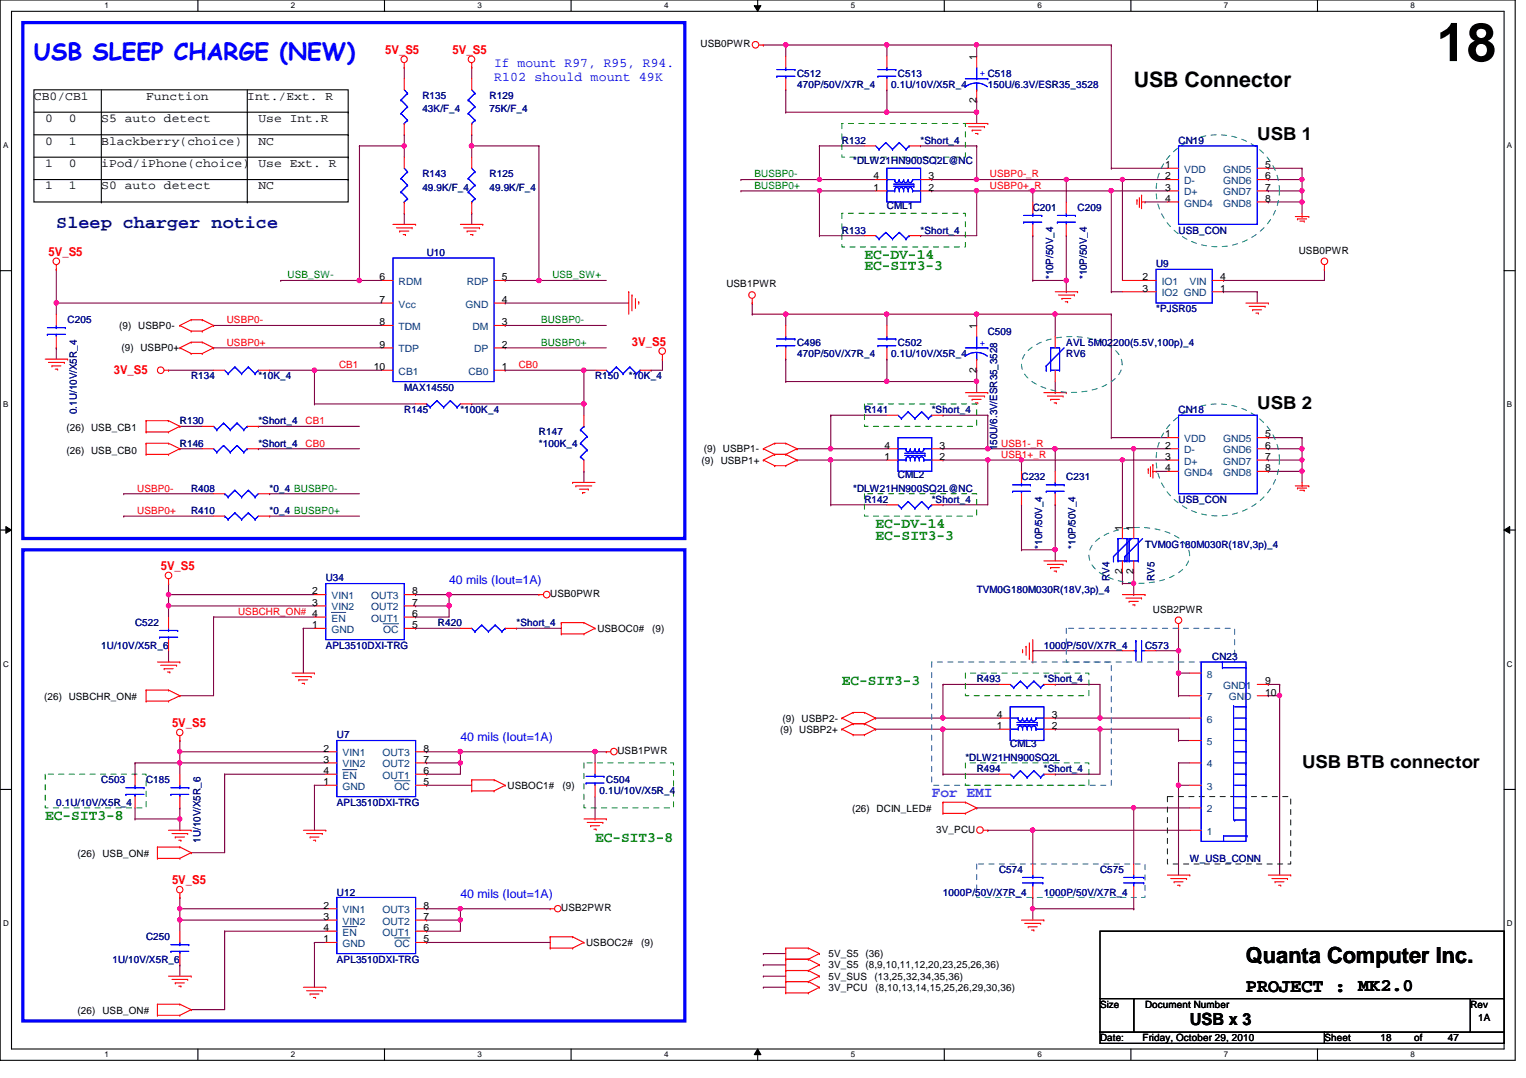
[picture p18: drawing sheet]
<svg xmlns="http://www.w3.org/2000/svg" width="297mm" height="210mm" viewBox="0 0 297 210" stroke-linecap="round" stroke-linejoin="round" font-family="sans-serif">
<defs><g id="words">
<text font-size="10.5" x="279.7" y="11.9">18</text>
<text font-size="4.6" fill="#00f" x="6.6" y="11.6">USB SLEEP CHARGE (NEW)</text>
<text font-size="4.3" x="242.5" y="187.5">Quanta Computer Inc.</text>
<text font-size="4.1" x="220.7" y="17">USB Connector</text>
<text font-size="3.7" x="242.5" y="193.1">PROJECT : MK2.0</text>
<g font-size="3.5">
<text x="244.7" y="27.3">USB 1</text>
<text x="244.7" y="79.7">USB 2</text>
<text x="253.4" y="149.6">USB BTB connector</text>
</g>
<text font-size="3.5" fill="#000080" x="11" y="44.4">Sleep charger notice</text>
<text font-size="3.3" x="231.6" y="199.6">USB x 3</text>
<g font-size="2.8" fill="#008000">
<text x="168.3" y="50.5">EC-DV-14</text>
<text x="168.3" y="52.6">EC-SIT3-3</text>
<text x="170.4" y="102.9">EC-DV-14</text>
<text x="170.4" y="105.1">EC-SIT3-3</text>
<text x="163.9" y="133.4">EC-SIT3-3</text>
<text x="8.8" y="159.7">EC-SIT3-8</text>
<text x="115.8" y="164">EC-SIT3-8</text>
</g>
<text font-size="2.8" fill="#0080ff" x="181.4" y="155.3">For EMI</text>
<g font-size="2.6" fill="#00f">
<text x="96.2" y="13">If mount R97, R95, R94.</text>
<text x="96.2" y="15.8">R102 should mount 49K</text>
</g>
<g font-size="2.4" fill="#f00">
<text x="75" y="10.5">5V_S5</text>
<text x="88.1" y="10.5">5V_S5</text>
<text x="9.4" y="49.8">5V_S5</text>
<text x="123" y="67.3">3V_S5</text>
<text x="22.1" y="72.8">3V_S5</text>
<text x="31.3" y="111">5V_S5</text>
<text x="33.5" y="141.6">5V_S5</text>
<text x="33.5" y="172.2">5V_S5</text>
</g>
<g font-size="2.4">
<text x="6.6" y="19.4">CB0/CB1</text>
<text x="8.8" y="23.7">0</text>
<text x="13.4" y="23.7">0</text>
<text x="19.7" y="23.7">S5 auto detect</text>
<text x="28.4" y="19.4">Function</text>
<text x="48.1" y="19.4">Int./Ext. R</text>
<text x="50.3" y="23.7">Use Int.R</text>
<text x="8.8" y="28.2">0</text>
<text x="13.4" y="28.2">1</text>
<text x="19.7" y="28.2">Blackberry(choice)</text>
<text x="50.3" y="28.2">NC</text>
<text x="8.8" y="32.5">1</text>
<text x="13.4" y="32.5">0</text>
<text x="19.7" y="32.5">iPod/iPhone(choice)</text>
<text x="50.3" y="32.5">Use Ext. R</text>
<text x="8.8" y="36.9">1</text>
<text x="13.4" y="36.9">1</text>
<text x="19.7" y="36.9">S0 auto detect</text>
<text x="50.3" y="36.9">NC</text>
</g>
<g font-size="2.4" fill="#00f">
<text x="87.4" y="113.6">40 mils (Iout=1A)</text>
<text x="89.6" y="144.2">40 mils (Iout=1A)</text>
<text x="89.6" y="174.8">40 mils (Iout=1A)</text>
</g>
<g font-size="1.9">
<text x="136.4" y="9.2">USB0PWR</text>
<text x="190.1" y="11.6" transform="rotate(-90 190.1 11.6)">1</text>
<text x="190.1" y="20.1" transform="rotate(-90 190.1 20.1)">2</text>
<text x="170" y="34.9">4</text>
<text x="180.7" y="34.9">3</text>
<text x="226.8" y="32.7">1</text>
<text x="226.8" y="34.9">2</text>
<text x="246.2" y="32.7">5</text>
<text x="246.2" y="34.9">6</text>
<text x="170" y="37.1">1</text>
<text x="180.7" y="37.1">2</text>
<text x="226.8" y="37.1">3</text>
<text x="226.8" y="39.3">4</text>
<text x="246.2" y="37.1">7</text>
<text x="246.2" y="39.3">8</text>
<text x="252.8" y="49.4">USB0PWR</text>
<text x="73.9" y="54.6">6</text>
<text x="73.9" y="59">7</text>
<text x="97.7" y="54.6">5</text>
<text x="97.7" y="59">4</text>
<text x="141.4" y="56">USB1PWR</text>
<text x="222.4" y="54.6">2</text>
<text x="222.4" y="56.8">3</text>
<text x="237.5" y="54.6">4</text>
<text x="237.5" y="56.8">1</text>
<text x="23.2" y="64.1">(9) USBP0-</text>
<text x="73.9" y="63.3">8</text>
<text x="97.7" y="63.3">3</text>
<text x="190.1" y="64" transform="rotate(-90 190.1 64)">1</text>
<text x="23.7" y="68.4">(9) USBP0+</text>
<text x="73.9" y="67.7">9</text>
<text x="97.7" y="67.7">2</text>
<text x="72.8" y="72.1">10</text>
<text x="97.7" y="72.1">1</text>
<text x="190.1" y="72.6" transform="rotate(-90 190.1 72.6)">2</text>
<text x="13" y="83.9">(26) USB_CB1</text>
<text x="13" y="88.3">(26) USB_CB0</text>
<text x="137" y="88.1">(9) USBP1-</text>
<text x="172.2" y="89.5">1</text>
<text x="172.2" y="87.3">4</text>
<text x="182.9" y="87.3">3</text>
<text x="182.9" y="89.5">2</text>
<text x="226.8" y="85.2">1</text>
<text x="226.8" y="87.3">2</text>
<text x="226.8" y="89.5">3</text>
<text x="246.2" y="85.2">5</text>
<text x="246.2" y="87.3">6</text>
<text x="246.2" y="89.5">7</text>
<text x="136.6" y="90.3">(9) USBP1+</text>
<text x="226.8" y="91.7">4</text>
<text x="246.2" y="91.7">8</text>
<text x="218.4" y="103.3" transform="rotate(-90 218.4 103.3)">1</text>
<text x="220.6" y="103.3" transform="rotate(-90 220.6 103.3)">1</text>
<text x="218.4" y="111.8" transform="rotate(-90 218.4 111.8)">2</text>
<text x="220.6" y="111.8" transform="rotate(-90 220.6 111.8)">2</text>
<text x="60.8" y="115.7">2</text>
<text x="60.8" y="117.9">3</text>
<text x="80.2" y="115.7">8</text>
<text x="80.2" y="117.9">7</text>
<text x="107.1" y="116.2">USB0PWR</text>
<text x="224.4" y="119.3">USB2PWR</text>
<text x="60.8" y="122.3">1</text>
<text x="80.2" y="122.3">5</text>
<text x="80.2" y="120.1">6</text>
<text x="116.3" y="123">USBOC0#</text>
<text x="127" y="123">(9)</text>
<text x="8.6" y="136.4">(26) USBCHR_ON#</text>
<text x="246.2" y="133.2">9</text>
<text x="246.2" y="135.4">10</text>
<text x="151.9" y="142.7">(9) USBP2+</text>
<text x="152.3" y="140.5">(9) USBP2-</text>
<text x="194" y="141.9">1</text>
<text x="194" y="139.8">4</text>
<text x="204.7" y="139.8">3</text>
<text x="204.7" y="141.9">2</text>
<text x="62.9" y="146.3">2</text>
<text x="62.9" y="148.5">3</text>
<text x="82.4" y="146.3">8</text>
<text x="82.4" y="148.5">7</text>
<text x="120.2" y="146.9">USB1PWR</text>
<text x="62.9" y="152.9">1</text>
<text x="62.9" y="150.7">4</text>
<text x="82.4" y="152.9">5</text>
<text x="82.4" y="150.7">6</text>
<text x="98.8" y="153.6">USBOC1#</text>
<text x="109.5" y="153.6">(9)</text>
<text x="165.9" y="158.2">(26) DCIN_LED#</text>
<text x="15.1" y="166.9">(26) USB_ON#</text>
<text x="182.2" y="162.1">3V_PCU</text>
<text x="62.9" y="176.9">2</text>
<text x="62.9" y="179.1">3</text>
<text x="82.4" y="176.9">8</text>
<text x="82.4" y="179.1">7</text>
<text x="109.3" y="177.4">USB2PWR</text>
<text x="62.9" y="183.5">1</text>
<text x="62.9" y="181.3">4</text>
<text x="82.4" y="183.5">5</text>
<text x="82.4" y="181.3">6</text>
<text x="114.1" y="184.2">USBOC2#</text>
<text x="124.8" y="184.2">(9)</text>
<text x="161.2" y="186.4">5V_S5 (36)</text>
<text x="161.2" y="188.6">3V_S5 (8,9,10,11,12,20,23,25,26,36)</text>
<text x="161.2" y="190.8">5V_SUS</text>
<text x="170.2" y="190.8">(13,25,32,34,35,36)</text>
<text x="15.1" y="197.5">(26) USB_ON#</text>
<text x="161.2" y="192.9">3V_PCU</text>
<text x="170.4" y="192.9">(8,10,13,14,15,25,26,29,30,36)</text>
<text x="214.1" y="196.2">Size</text>
<text x="222.9" y="196.2">Document Number</text>
<text x="286.2" y="196.2">Rev</text>
<text x="214.1" y="202.8">Date:</text>
<text x="222.4" y="202.8">Friday, October 29, 2010</text>
<text x="257.8" y="202.8">Sheet</text>
<text x="268.7" y="202.8">18</text>
<text x="275.3" y="202.8">of</text>
<text x="281.9" y="202.8">47</text>
<text x="287.7" y="198.8">1A</text>
</g>
<g font-size="1.9" fill="#000080">
<text x="155.1" y="14.9">C512</text>
<text x="155.1" y="17.1">470P/50V/X7R_4</text>
<text x="173.5" y="17.1">0.1U/10V/X5R_4</text>
<text x="174.8" y="14.9">C513</text>
<text x="192.3" y="17.1">150U/6.3V/ESR35_3528</text>
<text x="82.2" y="19.3">R135</text>
<text x="82.2" y="21.9">43K/F_4</text>
<text x="95.3" y="19.3">R129</text>
<text x="95.3" y="21.9">75K/F_4</text>
<text x="163.9" y="28">R132</text>
<text x="179.2" y="28">*Short_4</text>
<text x="229.4" y="28">CN19</text>
<text x="82.2" y="34.5">R143</text>
<text x="95.3" y="34.5">R125</text>
<text x="166.1" y="31.9">*DLW21HN900SQ2L@NC</text>
<text x="82.2" y="37.2">49.9K/F_4</text>
<text x="95.3" y="37.2">49.9K/F_4</text>
<text x="172.6" y="40.7">CML1</text>
<text x="201" y="41.1">C201</text>
<text x="209.8" y="41.1">C209</text>
<text x="163.9" y="45.5">R133</text>
<text x="179.2" y="45.5">*Short_4</text>
<text x="229.4" y="45.5">USB_CON</text>
<text x="83.1" y="49.9">U10</text>
<text x="225" y="52">U9</text>
<text x="205" y="54.4" transform="rotate(-90 205 54.4)">*10P/50V_4</text>
<text x="211.6" y="54.4" transform="rotate(-90 211.6 54.4)">*10P/50V_4</text>
<text x="13.2" y="62.9">C205</text>
<text x="192.3" y="65.2">C509</text>
<text x="225" y="60.8">*PJSR05</text>
<text x="155.1" y="67.3">C496</text>
<text x="155.1" y="69.5">470P/50V/X7R_4</text>
<text x="173.5" y="69.5">0.1U/10V/X5R_4</text>
<text x="174.8" y="67.3">C502</text>
<text x="207.6" y="69.5">RV6</text>
<text x="207.6" y="67.3">AVL 5M02200(5.5V,100p)_4</text>
<text x="37.2" y="73.9">R134</text>
<text x="50.3" y="73.9">*10K_4</text>
<text x="78.7" y="76.1">MAX14550</text>
<text x="115.8" y="73.9">R150</text>
<text x="122.4" y="73.9">*10K_4</text>
<text x="15" y="80.6" transform="rotate(-90 15 80.6)">0.1U/10V/X5R_4</text>
<text x="35" y="82.6">R130</text>
<text x="50.3" y="82.6">*Short_4</text>
<text x="78.7" y="80.4">R145</text>
<text x="89.6" y="80.4">*100K_4</text>
<text x="168.3" y="80.4">R141</text>
<text x="181.4" y="80.4">*Short_4</text>
<text x="229.4" y="80.4">CN18</text>
<text x="35" y="87">R146</text>
<text x="50.3" y="87">*Short_4</text>
<text x="104.9" y="84.8">R147</text>
<text x="104.9" y="87">*100K_4</text>
<text x="194.1" y="87.6" transform="rotate(-90 194.1 87.6)">150U/6.3V/ESR35_3528</text>
<text x="37.2" y="95.7">R408</text>
<text x="52.5" y="95.7">*0_4 BUSBP0-</text>
<text x="166.1" y="95.7">*DLW21HN900SQ2L@NC</text>
<text x="174.8" y="93.1">CML2</text>
<text x="198.8" y="93.6">C232</text>
<text x="207.6" y="93.6">C231</text>
<text x="37.2" y="100.1">R410</text>
<text x="52.5" y="100.1">*0_4 BUSBP0+</text>
<text x="168.3" y="97.9">R142</text>
<text x="181.4" y="97.9">*Short_4</text>
<text x="229.4" y="97.9">USB_CON</text>
<text x="202.9" y="106.8" transform="rotate(-90 202.9 106.8)">*10P/50V_4</text>
<text x="209.4" y="106.8" transform="rotate(-90 209.4 106.8)">*10P/50V_4</text>
<text x="222.9" y="106.6">TVM0G180M030R(18V,3p)_4</text>
<text x="63.4" y="113.2">U34</text>
<text x="215.9" y="113.2" transform="rotate(-90 215.9 113.2)">RV4</text>
<text x="224.7" y="113.2" transform="rotate(-90 224.7 113.2)">RV5</text>
<text x="190.1" y="115.4">TVM0G180M030R(18V,3p)_4</text>
<text x="26.3" y="121.9">C522</text>
<text x="85.3" y="121.9">R420</text>
<text x="100.5" y="121.9">*Short_4</text>
<text x="19.7" y="126.3">1U/10V/X5R_6</text>
<text x="63.4" y="126.3">APL3510DXI-TRG</text>
<text x="203.2" y="126.3">1000P/50V/X7R_4</text>
<text x="222.9" y="126.3">C573</text>
<text x="236" y="128.5">CN23</text>
<text x="190.1" y="132.8">R493</text>
<text x="203.2" y="132.8">*Short_4</text>
<text x="65.6" y="143.8">U7</text>
<text x="187.9" y="148.2">*DLW21HN900SQ2L</text>
<text x="196.6" y="145.5">CML3</text>
<text x="19.7" y="152.5">C503</text>
<text x="28.4" y="152.5">C185</text>
<text x="116.7" y="154.7">0.1U/10V/X5R_4</text>
<text x="118" y="152.5">C504</text>
<text x="190.1" y="150.3">R494</text>
<text x="203.2" y="150.3">*Short_4</text>
<text x="11" y="156.9">0.1U/10V/X5R_4</text>
<text x="65.6" y="156.9">APL3510DXI-TRG</text>
<text x="39" y="164.1" transform="rotate(-90 39 164.1)">1U/10V/X5R_6</text>
<text x="231.6" y="167.8">W_USB_CONN</text>
<text x="194.5" y="170">C574</text>
<text x="214.1" y="170">C575</text>
<text x="65.6" y="174.4">U12</text>
<text x="183.6" y="174.4">1000P/50V/X7R_4</text>
<text x="203.2" y="174.4">1000P/50V/X7R_4</text>
<text x="28.4" y="183.1">C250</text>
<text x="21.9" y="187.5">1U/10V/X5R_6</text>
<text x="65.6" y="187.5">APL3510DXI-TRG</text>
</g>
<g font-size="1.9" fill="#00f">
<text x="190.8" y="14.9">+ C518</text>
<text x="190.8" y="67.3">+</text>
</g>
<g font-size="1.9" fill="#008000">
<text x="146.9" y="34.5">BUSBP0-</text>
<text x="146.9" y="36.7">BUSBP0+</text>
<text x="56" y="54.2">USB_SW-</text>
<text x="107.5" y="54.2">USB_SW+</text>
<text x="105.3" y="62.9">BUSBP0-</text>
<text x="105.3" y="67.3">BUSBP0+</text>
</g>
<g font-size="1.9" fill="#f00">
<text x="192.7" y="34.5">USBP0-_R</text>
<text x="192.7" y="36.7">USBP0+_R</text>
<text x="44.2" y="62.9">USBP0-</text>
<text x="44.2" y="67.3">USBP0+</text>
<text x="66" y="71.7">CB1</text>
<text x="101" y="71.7">CB0</text>
<text x="59.5" y="82.6">CB1</text>
<text x="59.5" y="87">CB0</text>
<text x="194.9" y="89.2">USB1+_R</text>
<text x="194.9" y="87">USB1-_R</text>
<text x="26.7" y="95.7">USBP0-</text>
<text x="26.7" y="100.1">USBP0+</text>
<text x="46.4" y="119.7">USBCHR_ON# 4</text>
</g>
<g font-size="1.9" fill="#004080">
<text x="230.5" y="33.7">VDD</text>
<text x="230.5" y="35.9">D-</text>
<text x="238.1" y="33.7">GND5</text>
<text x="238.1" y="35.9">GND6</text>
<text x="230.5" y="38.1">D+</text>
<text x="230.5" y="40.2">GND4</text>
<text x="238.1" y="38.1">GND7</text>
<text x="238.1" y="40.2">GND8</text>
<text x="77.6" y="55.5">RDM</text>
<text x="77.6" y="59.9">Vcc</text>
<text x="90.6" y="59.9">GND</text>
<text x="90.8" y="55.5">RDP</text>
<text x="226.1" y="55.5">IO1</text>
<text x="226.1" y="57.7">IO2 GND</text>
<text x="231.5" y="55.5">VIN</text>
<text x="77.6" y="64.3">TDM</text>
<text x="91.9" y="64.3">DM</text>
<text x="77.6" y="68.6">TDP</text>
<text x="92.3" y="68.6">DP</text>
<text x="77.6" y="73">CB1</text>
<text x="91.2" y="73">CB0</text>
<text x="230.5" y="86.1">VDD</text>
<text x="230.5" y="88.3">D-</text>
<text x="238.1" y="86.1">GND5</text>
<text x="238.1" y="88.3">GND6</text>
<text x="230.5" y="90.5">D+</text>
<text x="230.5" y="92.7">GND4</text>
<text x="238.1" y="90.5">GND7</text>
<text x="238.1" y="92.7">GND8</text>
<text x="64.5" y="116.7">VIN1</text>
<text x="64.5" y="118.9">VIN2</text>
<text x="72.3" y="116.7">OUT3</text>
<text x="72.3" y="118.9">OUT2</text>
<text x="64.5" y="123.2">GND</text>
<text x="64.5" y="121">EN</text>
<text x="72.3" y="121">OUT1</text>
<text x="74.6" y="123.2">OC</text>
<text x="234.9" y="132">8</text>
<text x="234.9" y="136.4">7</text>
<text x="238.1" y="134.2">GND1</text>
<text x="239.2" y="136.4">GND</text>
<text x="234.9" y="140.7">6</text>
<text x="66.7" y="147.3">VIN1</text>
<text x="66.7" y="149.4">VIN2</text>
<text x="74.5" y="147.3">OUT3</text>
<text x="74.5" y="149.4">OUT2</text>
<text x="234.9" y="149.4">4</text>
<text x="234.9" y="145.1">5</text>
<text x="66.7" y="153.8">GND</text>
<text x="66.7" y="151.6">EN</text>
<text x="74.5" y="151.6">OUT1</text>
<text x="76.8" y="153.8">OC</text>
<text x="234.9" y="153.8">3</text>
<text x="234.9" y="158.2">2</text>
<text x="234.9" y="162.6">1</text>
<text x="66.7" y="177.8">VIN1</text>
<text x="74.5" y="177.8">OUT3</text>
<text x="66.7" y="184.4">GND</text>
<text x="66.7" y="182.2">EN</text>
<text x="66.7" y="180">VIN2</text>
<text x="74.5" y="182.2">OUT1</text>
<text x="74.5" y="180">OUT2</text>
<text x="76.8" y="184.4">OC</text>
</g>
<g font-size="1.6">
<text x="20.4" y="1.7">1</text>
<text x="56.6" y="1.7">2</text>
<text x="93" y="1.7">3</text>
<text x="129.3" y="1.7">4</text>
<text x="165.6" y="1.7">5</text>
<text x="201.9" y="1.7">6</text>
<text x="238.2" y="1.7">7</text>
<text x="274.6" y="1.7">8</text>
<text x=".6" y="28.8">A</text>
<text x="293.3" y="28.8">A</text>
<text x=".6" y="79.3">B</text>
<text x="293.3" y="79.3">B</text>
<text x=".6" y="129.8">C</text>
<text x="293.3" y="129.8">C</text>
<text x=".6" y="180.3">D</text>
<text x="293.3" y="180.3">D</text>
<text x="20.4" y="205.9">1</text>
<text x="56.6" y="205.9">2</text>
<text x="93" y="205.9">3</text>
<text x="129.3" y="205.9">4</text>
<text x="165.6" y="205.9">5</text>
<text x="201.9" y="205.9">6</text>
<text x="238.2" y="205.9">7</text>
<text x="274.6" y="205.9">8</text>
</g>
</g></defs>
<path d="M0 0h294.9v206.5h-294.9zM2.2 2.2h290.6v202.1h-290.6z" fill="none" stroke="#000" stroke-width=".21"/>
<g fill="#fff">
<path d="M20.4 .3h.8v1.7h-.8z"/>
<path d="M20.4 204.5h.8v1.7h-.8z"/>
</g>
<path d="M38.5 0v2.2M38.5 204.3v2.2" fill="none" stroke="#000" stroke-width=".21"/>
<g fill="#fff">
<path d="M56.6 .3h.9v1.7h-.9z"/>
<path d="M56.6 204.5h.9v1.7h-.9z"/>
</g>
<path d="M74.8 0v2.2M74.8 204.3v2.2" fill="none" stroke="#000" stroke-width=".21"/>
<g fill="#fff">
<path d="M93 .3h.8v1.7h-.8z"/>
<path d="M93 204.5h.8v1.7h-.8z"/>
</g>
<path d="M111.2 0v2.2M111.2 204.3v2.2" fill="none" stroke="#000" stroke-width=".21"/>
<g fill="#fff">
<path d="M129.3 .3h.8v1.7h-.8z"/>
<path d="M129.3 204.5h.8v1.7h-.8z"/>
</g>
<path d="M147.5 0v2.2M147.5 204.3v2.2" fill="none" stroke="#000" stroke-width=".21"/>
<path d="M146.8 1.1h1.3l-.6 1.1zM147.5 204.3l.6 1.1h-1.3z" fill="#000"/>
<path d="M146.8 1.1h1.3l-.6 1.1zM147.5 204.3l.6 1.1h-1.3z" fill="none" stroke="#000" stroke-width=".19"/>
<g fill="#fff">
<path d="M165.6 .3h.9v1.7h-.9z"/>
<path d="M165.6 204.5h.9v1.7h-.9z"/>
</g>
<path d="M183.8 0v2.2M183.8 204.3v2.2" fill="none" stroke="#000" stroke-width=".21"/>
<g fill="#fff">
<path d="M201.9 .3h.9v1.7h-.9z"/>
<path d="M201.9 204.5h.9v1.7h-.9z"/>
</g>
<path d="M220.1 0v2.2M220.1 204.3v2.2" fill="none" stroke="#000" stroke-width=".21"/>
<g fill="#fff">
<path d="M238.2 .3h.9v1.7h-.9z"/>
<path d="M238.2 204.5h.9v1.7h-.9z"/>
</g>
<path d="M256.5 0v2.2M256.5 204.3v2.2" fill="none" stroke="#000" stroke-width=".21"/>
<g fill="#fff">
<path d="M274.6 .3h.8v1.7h-.8z"/>
<path d="M274.6 204.5h.8v1.7h-.8z"/>
<path d="M.6 27.4h1v1.8h-1z"/>
<path d="M293.3 27.4h1v1.8h-1z"/>
<path d="M.6 77.9h1v1.8h-1z"/>
<path d="M293.3 77.9h1v1.8h-1z"/>
</g>
<path d="M0 52.7h2.2M292.8 52.7h2.2" fill="none" stroke="#000" stroke-width=".21"/>
<g fill="#fff">
<path d="M.6 128.4h1.1v1.8h-1.1z"/>
<path d="M293.3 128.4h1.1v1.8h-1.1z"/>
</g>
<path d="M0 103.2h2.2M292.8 103.2h2.2" fill="none" stroke="#000" stroke-width=".21"/>
<path d="M1.1 102.5l1.1 .7-1.1 .6zM292.8 103.2l1.1-.7v1.3z" fill="#000"/>
<path d="M1.1 102.5l1.1 .7-1.1 .6zM292.8 103.2l1.1-.7v1.3z" fill="none" stroke="#000" stroke-width=".19"/>
<g fill="#fff">
<path d="M.6 178.9h1.1v1.8h-1.1z"/>
<path d="M293.3 178.9h1.1v1.8h-1.1z"/>
</g>
<path d="M0 153.7h2.2M292.8 153.7h2.2" fill="none" stroke="#000" stroke-width=".21"/>
<path d="M205.4 87.4h.1M205.4 87.4h15.3M218.5 89.6h.1M218.5 89.6v13.1M220.7 87.4h.1M220.7 87.4v15.3" fill="none" stroke="#800040" stroke-width=".21"/>
<circle cx="205.4" cy="87.4" r=".43" fill="#f0f"/>
<circle cx="205.4" cy="87.4" r=".43" fill="none" stroke="#f0f" stroke-width=".21"/>
<path d="M198.8 89.6h.1M198.8 89.6h19.7" fill="none" stroke="#800040" stroke-width=".21"/>
<circle cx="198.8" cy="89.6" r=".4" fill="#f0f"/>
<circle cx="198.8" cy="89.6" r=".4" fill="none" stroke="#f0f" stroke-width=".21"/>
<path d="M172.6 74.3h.1M172.6 74.3h17.5" fill="none" stroke="#800040" stroke-width=".21"/>
<circle cx="190.1" cy="74.2" r=".43" fill="#f0f"/>
<circle cx="190.1" cy="74.2" r=".43" fill="none" stroke="#f0f" stroke-width=".21"/>
<circle cx="172.6" cy="74.2" r=".43" fill="#f0f"/>
<circle cx="172.6" cy="74.2" r=".43" fill="none" stroke="#f0f" stroke-width=".21"/>
<path d="M253.4 89.6h.1M253.4 89.6v2.2" fill="none" stroke="#800040" stroke-width=".21"/>
<circle cx="253.4" cy="89.6" r=".4" fill="#f0f"/>
<circle cx="253.4" cy="89.6" r=".4" fill="none" stroke="#f0f" stroke-width=".21"/>
<path d="M172.6 69.9h.1M172.6 61.2h.1M172.6 69.9v4.4M172.6 61.2h17.5M190.1 61.2h.1M190.1 61.2v2.2" fill="none" stroke="#800040" stroke-width=".21"/>
<circle cx="190.1" cy="61.2" r=".43" fill="#f0f"/>
<circle cx="190.1" cy="61.2" r=".43" fill="none" stroke="#f0f" stroke-width=".21"/>
<path d="M152.9 69.9h.1M152.9 74.3h.1M152.9 61.2h.1M152.9 61.2v2.2M152.9 69.9v4.4M152.9 74.3h19.7M152.9 61.2h19.7" fill="none" stroke="#800040" stroke-width=".21"/>
<circle cx="172.6" cy="61.2" r=".43" fill="#f0f"/>
<circle cx="172.6" cy="61.2" r=".43" fill="none" stroke="#f0f" stroke-width=".21"/>
<circle cx="152.9" cy="61.2" r=".43" fill="#f0f"/>
<circle cx="152.9" cy="61.2" r=".43" fill="none" stroke="#f0f" stroke-width=".21"/>
<path d="M172.6 61.2h.1M172.6 61.2v2.2M216.3 61.2h.1M216.3 61.2v24M161.7 87.4h.1M161.7 87.4h10.9" fill="none" stroke="#800040" stroke-width=".21"/>
<circle cx="161.7" cy="87.4" r=".43" fill="#f0f"/>
<circle cx="161.7" cy="87.4" r=".43" fill="none" stroke="#f0f" stroke-width=".21"/>
<path d="M161.7 89.6h.1M161.7 89.6h10.9" fill="none" stroke="#800040" stroke-width=".21"/>
<circle cx="161.7" cy="89.6" r=".42" fill="#f0f"/>
<circle cx="161.7" cy="89.6" r=".42" fill="none" stroke="#f0f" stroke-width=".21"/>
<path d="M216.3 85.2h.1M216.3 85.2h10.9M246.9 91.8h.1M246.9 89.6h.1M246.9 85.2h.1M246.9 85.2h6.5M246.9 91.8h6.5M246.9 89.6h6.5M253.4 91.8h.1M253.4 91.8v2.1" fill="none" stroke="#800040" stroke-width=".21"/>
<circle cx="253.4" cy="91.7" r=".42" fill="#f0f"/>
<circle cx="253.4" cy="91.7" r=".42" fill="none" stroke="#f0f" stroke-width=".21"/>
<path d="M246.9 87.4h.1M246.9 87.4h6.5M253.4 85.2h.1M253.4 87.4h.1M253.4 85.2v4.4" fill="none" stroke="#800040" stroke-width=".21"/>
<circle cx="253.4" cy="87.4" r=".42" fill="#f0f"/>
<circle cx="253.4" cy="87.4" r=".42" fill="none" stroke="#f0f" stroke-width=".21"/>
<path d="M220.7 87.4h.1M220.7 87.4h6.5" fill="none" stroke="#800040" stroke-width=".21"/>
<circle cx="220.6" cy="87.4" r=".42" fill="#f0f"/>
<circle cx="220.6" cy="87.4" r=".42" fill="none" stroke="#f0f" stroke-width=".21"/>
<path d="M218.5 89.6h.1M218.5 89.6h8.7" fill="none" stroke="#800040" stroke-width=".21"/>
<circle cx="218.5" cy="89.6" r=".42" fill="#f0f"/>
<circle cx="218.5" cy="89.6" r=".42" fill="none" stroke="#f0f" stroke-width=".21"/>
<g fill="none" stroke="#800040" stroke-width=".21">
<path d="M190.1 74.3h.1M190.1 74.3v2.2M205.4 61.2h.1M205.4 61.2h10.9M155.1 87.4h.1M155.1 89.6h.1M155.1 89.6h6.6M161.7 80.9h.1M161.7 89.6h.1M161.7 98.3h.1M161.7 80.9h10.9M161.7 80.9v6.5h-6.6"/>
<path d="M161.7 89.6v8.7M161.7 98.3h10.9M183.6 80.9h.1M183.6 87.4h.1M183.6 98.3h.1M183.6 89.6h.1M183.6 80.9h8.7M183.6 89.6h8.7M192.3 80.9h.1M192.3 89.6h.1M192.3 80.9v6.5h-8.7M192.3 89.6v8.7h-8.7"/>
</g>
<circle cx="205.4" cy="61.2" r=".43" fill="#f0f"/>
<circle cx="205.4" cy="61.2" r=".43" fill="none" stroke="#f0f" stroke-width=".21"/>
<g fill="none" stroke="#800040" stroke-width=".21">
<path d="M172.6 21.8h.1M172.6 21.8h17.5M181.4 37.2h.1M181.4 37.2h8.7M190.1 37.2h.1M190.1 37.2v8.7h-10.9M179.2 45.9h.1M146.4 61.2h.1M146.4 61.2h6.5M190.1 72.1h.1M190.1 72.1v2.2M225 91.8h.1"/>
<path d="M225 91.8h2.2"/>
</g>
<circle cx="190.1" cy="21.8" r=".43" fill="#f0f"/>
<circle cx="190.1" cy="21.8" r=".43" fill="none" stroke="#f0f" stroke-width=".21"/>
<circle cx="172.6" cy="21.8" r=".43" fill="#f0f"/>
<circle cx="172.6" cy="21.8" r=".43" fill="none" stroke="#f0f" stroke-width=".21"/>
<path d="M152.9 8.8h.1M152.9 8.8h19.7M190.1 19.7h.1M190.1 19.7v2.1" fill="none" stroke="#800040" stroke-width=".21"/>
<circle cx="172.6" cy="8.7" r=".43" fill="#f0f"/>
<circle cx="172.6" cy="8.7" r=".43" fill="none" stroke="#f0f" stroke-width=".21"/>
<path d="M172.6 8.8h.1M172.6 17.5h.1M172.6 8.8h43.7M172.6 8.8v2.1M172.6 17.5v4.3M190.1 8.8h.1M190.1 8.8v2.1M179.2 28.4h.1M179.2 28.4h10.9M181.4 35h.1M190.1 28.4h.1M190.1 28.4v6.6h-8.7" fill="none" stroke="#800040" stroke-width=".21"/>
<circle cx="190.1" cy="8.7" r=".43" fill="#f0f"/>
<circle cx="190.1" cy="8.7" r=".43" fill="none" stroke="#f0f" stroke-width=".21"/>
<g fill="none" stroke="#800040" stroke-width=".21">
<path d="M152.9 21.8h.1M152.9 21.8h19.7M159.5 28.4h.1M159.5 28.4h8.8M159.5 28.4v6.6M190.1 21.8h.1M190.1 21.8v2.2M216.3 37.2h.1M216.3 37.2h10.9M216.3 37.2v19.6M218.5 35h.1M218.5 35h8.7"/>
<path d="M246.9 32.8h.1M246.9 32.8h6.5M216.3 56.8h.1M216.3 56.8h2.2"/>
</g>
<circle cx="216.3" cy="37.1" r=".43" fill="#f0f"/>
<circle cx="216.3" cy="37.1" r=".43" fill="none" stroke="#f0f" stroke-width=".21"/>
<path d="M218.5 35h.1M218.5 35v19.6M238.2 56.8h.1M238.2 54.6h.1M238.2 56.8h6.5M244.7 56.8h.1M244.7 56.8v2.2M257.8 52.5h.1M257.8 52.5v2.1h-19.6" fill="none" stroke="#800040" stroke-width=".21"/>
<circle cx="218.5" cy="34.9" r=".42" fill="#f0f"/>
<circle cx="218.5" cy="34.9" r=".42" fill="none" stroke="#f0f" stroke-width=".21"/>
<path d="M207.6 35h.1M207.6 35h10.9" fill="none" stroke="#800040" stroke-width=".21"/>
<circle cx="207.6" cy="34.9" r=".42" fill="#f0f"/>
<circle cx="207.6" cy="34.9" r=".42" fill="none" stroke="#f0f" stroke-width=".21"/>
<path d="M201 37.2h.1M201 37.2h15.3" fill="none" stroke="#800040" stroke-width=".21"/>
<circle cx="201" cy="37.1" r=".43" fill="#f0f"/>
<circle cx="201" cy="37.1" r=".43" fill="none" stroke="#f0f" stroke-width=".21"/>
<path d="M159.5 35h.1M159.5 35h10.9" fill="none" stroke="#800040" stroke-width=".21"/>
<circle cx="159.5" cy="34.9" r=".42" fill="#f0f"/>
<circle cx="159.5" cy="34.9" r=".42" fill="none" stroke="#f0f" stroke-width=".21"/>
<path d="M159.5 37.2h.1M159.5 37.2h10.9" fill="none" stroke="#800040" stroke-width=".21"/>
<circle cx="159.5" cy="37.1" r=".43" fill="#f0f"/>
<circle cx="159.5" cy="37.1" r=".43" fill="none" stroke="#f0f" stroke-width=".21"/>
<path d="M152.9 17.5h.1M152.9 8.8h.1M152.9 8.8v2.1M152.9 17.5v4.3M144.2 37.2h.1M144.2 37.2h15.3M159.5 37.2h.1M159.5 37.2v8.7M159.5 45.9h.1M159.5 45.9h8.8" fill="none" stroke="#800040" stroke-width=".21"/>
<circle cx="152.9" cy="8.7" r=".43" fill="#f0f"/>
<circle cx="152.9" cy="8.7" r=".43" fill="none" stroke="#f0f" stroke-width=".21"/>
<path d="M216.3 8.8h.1M216.3 8.8v24M144.2 35h.1M144.2 35h15.3M216.3 32.8h.1M216.3 32.8h10.9M222.9 39.3h.1M222.9 39.3h4.3M246.9 37.2h.1M246.9 37.2h6.5M253.4 39.3h.1M253.4 39.3v2.2" fill="none" stroke="#800040" stroke-width=".21"/>
<circle cx="253.4" cy="37.1" r=".42" fill="#f0f"/>
<circle cx="253.4" cy="37.1" r=".42" fill="none" stroke="#f0f" stroke-width=".21"/>
<path d="M246.9 39.3h.1M246.9 39.3h6.5" fill="none" stroke="#800040" stroke-width=".21"/>
<circle cx="253.4" cy="39.3" r=".42" fill="#f0f"/>
<circle cx="253.4" cy="39.3" r=".42" fill="none" stroke="#f0f" stroke-width=".21"/>
<path d="M246.9 35h.1M246.9 35h6.5" fill="none" stroke="#800040" stroke-width=".21"/>
<circle cx="253.4" cy="34.9" r=".4" fill="#f0f"/>
<circle cx="253.4" cy="34.9" r=".4" fill="none" stroke="#f0f" stroke-width=".21"/>
<g fill="none" stroke="#800040" stroke-width=".21">
<path d="M78.7 13.1h.1M78.7 13.1v2.2M91.8 13.1h.1M91.8 13.1v2.2M78.7 28.4h.1M78.7 28.4v2.2M253.4 35h.1M253.4 32.8h.1M253.4 37.2h.1M253.4 32.8v6.5M70 54.6h.1M70 54.6h4.3"/>
<path d="M78.7 41.5h.1M78.7 41.5v2.2M91.8 41.5h.1M91.8 41.5v2.2M98.3 59h.1M98.3 59h24.1M104.9 54.6h.1M104.9 54.6h13.1M32.8 72.1h.1M32.8 72.1h8.8M41.6 67.7h.1M41.6 63.4h.1"/>
<path d="M41.6 63.4h32.7M41.6 67.7h32.7M61.2 72.1h.1M61.2 72.1h13.1M61.2 72.1v6.6M98.3 63.4h.1M98.3 67.7h.1M98.3 63.4h19.7M98.3 67.7h19.7"/>
</g>
<circle cx="61.2" cy="72.1" r=".43" fill="#f0f"/>
<circle cx="61.2" cy="72.1" r=".43" fill="none" stroke="#f0f" stroke-width=".21"/>
<path d="M91.8 28.4h.1M91.8 28.4v2.2M11 59h.1M11 59v2.2M52.5 72.1h.1M52.5 72.1h8.7" fill="none" stroke="#800040" stroke-width=".21"/>
<circle cx="91.8" cy="28.4" r=".43" fill="#f0f"/>
<circle cx="91.8" cy="28.4" r=".43" fill="none" stroke="#f0f" stroke-width=".21"/>
<path d="M91.8 28.4h.1M91.8 28.4h13.1M104.9 28.4h.1M104.9 28.4v26.2" fill="none" stroke="#800040" stroke-width=".21"/>
<circle cx="104.9" cy="54.6" r=".43" fill="#f0f"/>
<circle cx="104.9" cy="54.6" r=".43" fill="none" stroke="#f0f" stroke-width=".21"/>
<path d="M70 28.4h.1M70 28.4h8.7M91.8 26.2h.1M91.8 26.2v2.2" fill="none" stroke="#800040" stroke-width=".21"/>
<circle cx="78.7" cy="28.4" r=".42" fill="#f0f"/>
<circle cx="78.7" cy="28.4" r=".42" fill="none" stroke="#f0f" stroke-width=".21"/>
<path d="M70 28.4h.1M70 28.4v26.2" fill="none" stroke="#800040" stroke-width=".21"/>
<circle cx="69.9" cy="54.6" r=".43" fill="#f0f"/>
<circle cx="69.9" cy="54.6" r=".43" fill="none" stroke="#f0f" stroke-width=".21"/>
<path d="M78.7 26.2h.1M78.7 26.2v2.2M54.6 54.6h.1M54.6 54.6h15.4M98.3 54.6h.1M98.3 54.6h6.6M146.4 59h.1M146.4 59v2.2M87.4 118h.1M87.4 118v2.1" fill="none" stroke="#800040" stroke-width=".21"/>
<circle cx="87.4" cy="117.9" r=".43" fill="#f0f"/>
<circle cx="87.4" cy="117.9" r=".43" fill="none" stroke="#f0f" stroke-width=".21"/>
<path d="M32.8 118h.1M32.8 118v2.1M87.4 115.8h.1M87.4 115.8h17.5M59.1 122.3h.1M59.1 122.3v8.8" fill="none" stroke="#800040" stroke-width=".21"/>
<circle cx="87.4" cy="115.8" r=".43" fill="#f0f"/>
<circle cx="87.4" cy="115.8" r=".43" fill="none" stroke="#f0f" stroke-width=".21"/>
<g fill="none" stroke="#800040" stroke-width=".21">
<path d="M32.8 115.8h.1M32.8 113.6h.1M32.8 118h.1M32.8 118h28.4M32.8 115.8h28.4M32.8 113.6v2.2M80.9 118h.1M80.9 118h6.5M32.8 126.7h.1M32.8 126.7v2.2M59.1 122.3h.1M59.1 122.3h2.1"/>
<path d="M80.9 120.1h.1M80.9 120.1h6.5"/>
</g>
<circle cx="32.8" cy="117.9" r=".43" fill="#f0f"/>
<circle cx="32.8" cy="117.9" r=".43" fill="none" stroke="#f0f" stroke-width=".21"/>
<path d="M32.8 115.8h.1M32.8 115.8v2.2M80.9 115.8h.1M80.9 115.8h6.5" fill="none" stroke="#800040" stroke-width=".21"/>
<circle cx="32.8" cy="115.8" r=".43" fill="#f0f"/>
<circle cx="32.8" cy="115.8" r=".43" fill="none" stroke="#f0f" stroke-width=".21"/>
<path d="M87.4 115.8h.1M87.4 115.8v2.2" fill="none" stroke="#800040" stroke-width=".21"/>
<circle cx="87.4" cy="115.8" r=".43" fill="#f0f"/>
<circle cx="87.4" cy="115.8" r=".43" fill="none" stroke="#f0f" stroke-width=".21"/>
<path d="M113.7 78.7h.1M113.7 78.7v2.2M35 83h.1M35 83h4.4M50.3 83h.1M50.3 83h19.7M113.7 91.8h.1M113.7 91.8v2.1M80.9 122.3h.1M80.9 122.3h8.7M100.5 122.3h.1M100.5 122.3h8.8" fill="none" stroke="#800040" stroke-width=".21"/>
<circle cx="113.6" cy="78.6" r=".42" fill="#f0f"/>
<circle cx="113.6" cy="78.6" r=".42" fill="none" stroke="#f0f" stroke-width=".21"/>
<path d="M61.2 78.7h.1M61.2 78.7h19.7M113.7 72.1h.1M113.7 72.1v6.6M35 87.4h.1M35 87.4h4.4M50.3 87.4h.1M50.3 87.4h19.7" fill="none" stroke="#800040" stroke-width=".21"/>
<circle cx="113.6" cy="78.6" r=".42" fill="#f0f"/>
<circle cx="113.6" cy="78.6" r=".42" fill="none" stroke="#f0f" stroke-width=".21"/>
<path d="M148.6 8.8h.1M148.6 8.8h4.3M11 59h.1M11 59h63.3M11 67.7h.1M11 67.7v2.2M35 135.5h.1M41.6 120.1h.1M41.6 120.1h19.6M41.6 120.1v15.4h-6.6" fill="none" stroke="#800040" stroke-width=".21"/>
<circle cx="11" cy="59" r=".43" fill="#f0f"/>
<circle cx="11" cy="59" r=".43" fill="none" stroke="#f0f" stroke-width=".21"/>
<path d="M11 52.5h.1M11 52.5v6.5M91.8 78.7h.1M91.8 78.7h21.9M98.3 72.1h.1M98.3 72.1h15.4M126.7 72.1h.1M128.9 69.9h.1M128.9 69.9v2.2h-2.2" fill="none" stroke="#800040" stroke-width=".21"/>
<circle cx="113.6" cy="72.1" r=".43" fill="#f0f"/>
<circle cx="113.6" cy="72.1" r=".43" fill="none" stroke="#f0f" stroke-width=".21"/>
<g fill="none" stroke="#800040" stroke-width=".21">
<path d="M190.1 35h.1M190.1 35h17.5M207.6 35h.1M207.6 35v4.3M113.7 72.1h.1M113.7 72.1h2.1M24.1 96.1h.1M24.1 96.1h17.5M52.5 96.1h.1M52.5 96.1h17.5M24.1 100.5h.1M24.1 100.5h17.5"/>
<path d="M52.5 100.5h.1M52.5 100.5h17.5"/>
</g>
<circle cx="190.1" cy="34.9" r=".42" fill="#f0f"/>
<circle cx="190.1" cy="34.9" r=".42" fill="none" stroke="#f0f" stroke-width=".21"/>
<path d="M190.1 37.2h.1M190.1 37.2h10.9M201 37.2h.1M201 37.2v2.1" fill="none" stroke="#800040" stroke-width=".21"/>
<circle cx="190.1" cy="37.1" r=".43" fill="#f0f"/>
<circle cx="190.1" cy="37.1" r=".43" fill="none" stroke="#f0f" stroke-width=".21"/>
<path d="M201 45.9h.1M201 54.6h.1M201 45.9v8.7M207.6 45.9h.1M207.6 45.9v8.7h-6.6" fill="none" stroke="#800040" stroke-width=".21"/>
<circle cx="207.6" cy="54.6" r=".43" fill="#f0f"/>
<circle cx="207.6" cy="54.6" r=".43" fill="none" stroke="#f0f" stroke-width=".21"/>
<path d="M207.6 56.8h.1M207.6 54.6v2.2M198.8 98.3h.1M198.8 98.3v8.8M205.4 98.3h.1M205.4 98.3v8.8h-6.6M198.8 107.1h.1" fill="none" stroke="#800040" stroke-width=".21"/>
<circle cx="205.4" cy="107" r=".43" fill="#f0f"/>
<circle cx="205.4" cy="107" r=".43" fill="none" stroke="#f0f" stroke-width=".21"/>
<path d="M192.3 89.6h.1M192.3 89.6h6.5M198.8 89.6h.1M198.8 89.6v2.2M205.4 87.4h.1M205.4 87.4v4.4M205.4 107.1h.1M205.4 107.1v2.1" fill="none" stroke="#800040" stroke-width=".21"/>
<circle cx="192.3" cy="89.6" r=".42" fill="#f0f"/>
<circle cx="192.3" cy="89.6" r=".42" fill="none" stroke="#f0f" stroke-width=".21"/>
<path d="M192.3 87.4h.1M192.3 87.4h13.1" fill="none" stroke="#800040" stroke-width=".21"/>
<circle cx="192.3" cy="87.4" r=".43" fill="#f0f"/>
<circle cx="192.3" cy="87.4" r=".43" fill="none" stroke="#f0f" stroke-width=".21"/>
<path d="M89.6 148.5h.1M89.6 148.5v2.2M148.6 185.7h.1M148.6 187.9h.1M148.6 190.1h.1M148.6 192.2h.1M148.6 185.7h4.3M148.6 187.9h4.3M148.6 190.1h4.3M148.6 192.2h4.3" fill="none" stroke="#800040" stroke-width=".21"/>
<circle cx="89.6" cy="148.5" r=".42" fill="#f0f"/>
<circle cx="89.6" cy="148.5" r=".42" fill="none" stroke="#f0f" stroke-width=".21"/>
<path d="M35 148.5h.1M35 148.5v2.2M61.2 152.9h.1M61.2 152.9v8.8M115.8 146.4h.1M115.8 146.4h2.2" fill="none" stroke="#800040" stroke-width=".21"/>
<circle cx="115.8" cy="146.3" r=".43" fill="#f0f"/>
<circle cx="115.8" cy="146.3" r=".43" fill="none" stroke="#f0f" stroke-width=".21"/>
<path d="M35 146.4h.1M35 144.2h.1M35 159.5h.1M35 146.4h28.4M35 144.2v2.2M35 159.5v2.2M61.2 152.9h.1M61.2 152.9h2.2M83.1 148.5h.1M83.1 150.7h.1M83.1 148.5h6.5M83.1 150.7h6.5" fill="none" stroke="#800040" stroke-width=".21"/>
<circle cx="35" cy="159.5" r=".42" fill="#f0f"/>
<circle cx="35" cy="159.5" r=".42" fill="none" stroke="#f0f" stroke-width=".21"/>
<path d="M35 148.5h.1M35 148.5h28.4" fill="none" stroke="#800040" stroke-width=".21"/>
<circle cx="35" cy="148.5" r=".42" fill="#f0f"/>
<circle cx="35" cy="148.5" r=".42" fill="none" stroke="#f0f" stroke-width=".21"/>
<path d="M35 146.4h.1M35 146.4v2.1M83.1 146.4h.1M83.1 146.4h6.5" fill="none" stroke="#800040" stroke-width=".21"/>
<circle cx="35" cy="146.3" r=".42" fill="#f0f"/>
<circle cx="35" cy="146.3" r=".42" fill="none" stroke="#f0f" stroke-width=".21"/>
<path d="M89.6 146.4h.1M89.6 146.4v2.1" fill="none" stroke="#800040" stroke-width=".21"/>
<circle cx="89.6" cy="146.3" r=".42" fill="#f0f"/>
<circle cx="89.6" cy="146.3" r=".42" fill="none" stroke="#f0f" stroke-width=".21"/>
<path d="M43.7 150.7h.1M43.7 150.7v15.3h-6.5M43.7 150.7h19.7M83.1 152.9h.1M83.1 152.9h8.7M37.2 166h.1M89.6 179.2h.1M89.6 179.2v2.1" fill="none" stroke="#800040" stroke-width=".21"/>
<circle cx="89.6" cy="179.1" r=".42" fill="#f0f"/>
<circle cx="89.6" cy="179.1" r=".42" fill="none" stroke="#f0f" stroke-width=".21"/>
<path d="M35 179.2h.1M35 179.2v2.1M89.6 177h.1M89.6 177h17.5M61.2 183.5h.1M61.2 183.5v8.7" fill="none" stroke="#800040" stroke-width=".21"/>
<circle cx="89.6" cy="176.9" r=".4" fill="#f0f"/>
<circle cx="89.6" cy="176.9" r=".4" fill="none" stroke="#f0f" stroke-width=".21"/>
<g fill="none" stroke="#800040" stroke-width=".21">
<path d="M35 177h.1M35 174.8h.1M35 179.2h.1M35 179.2h28.4M35 177h28.4M35 174.8v2.2M83.1 179.2h.1M83.1 179.2h6.5M35 187.9h.1M35 187.9v2.2M61.2 183.5h.1M61.2 183.5h2.2"/>
<path d="M83.1 181.3h.1M83.1 181.3h6.5"/>
</g>
<circle cx="35" cy="179.1" r=".42" fill="#f0f"/>
<circle cx="35" cy="179.1" r=".42" fill="none" stroke="#f0f" stroke-width=".21"/>
<path d="M35 177h.1M35 177v2.2M83.1 177h.1M83.1 177h6.5" fill="none" stroke="#800040" stroke-width=".21"/>
<circle cx="35" cy="176.9" r=".4" fill="#f0f"/>
<circle cx="35" cy="176.9" r=".4" fill="none" stroke="#f0f" stroke-width=".21"/>
<path d="M89.6 177h.1M89.6 177v2.2" fill="none" stroke="#800040" stroke-width=".21"/>
<circle cx="89.6" cy="176.9" r=".4" fill="#f0f"/>
<circle cx="89.6" cy="176.9" r=".4" fill="none" stroke="#f0f" stroke-width=".21"/>
<path d="M229.4 131.1h.1M229.4 135.5h.1M229.4 126.7h.1M229.4 126.7v8.8M229.4 135.5h2.2M229.4 131.1h2.2M37.2 196.6h.1M43.7 181.3h.1M43.7 181.3v15.3h-6.5M43.7 181.3h19.7M83.1 183.5h.1M83.1 183.5h24" fill="none" stroke="#800040" stroke-width=".21"/>
<circle cx="229.4" cy="131.1" r=".43" fill="#f0f"/>
<circle cx="229.4" cy="131.1" r=".43" fill="none" stroke="#f0f" stroke-width=".21"/>
<circle cx="229.4" cy="126.7" r=".43" fill="#f0f"/>
<circle cx="229.4" cy="126.7" r=".43" fill="none" stroke="#f0f" stroke-width=".21"/>
<path d="M214.1 139.8h.1M214.1 139.8h17.5" fill="none" stroke="#800040" stroke-width=".21"/>
<circle cx="214.1" cy="139.8" r=".43" fill="#f0f"/>
<circle cx="214.1" cy="139.8" r=".43" fill="none" stroke="#f0f" stroke-width=".21"/>
<path d="M220.7 157.3h.1M220.7 157.3h10.9" fill="none" stroke="#800040" stroke-width=".21"/>
<circle cx="220.6" cy="157.3" r=".42" fill="#f0f"/>
<circle cx="220.6" cy="157.3" r=".42" fill="none" stroke="#f0f" stroke-width=".21"/>
<path d="M201 161.7h.1M201 161.7h30.6" fill="none" stroke="#800040" stroke-width=".21"/>
<circle cx="201" cy="161.6" r=".43" fill="#f0f"/>
<circle cx="201" cy="161.6" r=".43" fill="none" stroke="#f0f" stroke-width=".21"/>
<path d="M229.4 152.9h.1M229.4 148.5h.1M229.4 152.9h2.2M229.4 148.5v21.9" fill="none" stroke="#800040" stroke-width=".21"/>
<circle cx="229.4" cy="152.9" r=".43" fill="#f0f"/>
<circle cx="229.4" cy="152.9" r=".43" fill="none" stroke="#f0f" stroke-width=".21"/>
<path d="M246.9 133.3h.1M246.9 133.3h2.2M249.1 135.5h.1M249.1 135.5v34.9M229.4 148.5h.1M229.4 148.5h2.2" fill="none" stroke="#800040" stroke-width=".21"/>
<circle cx="249" cy="135.4" r=".43" fill="#f0f"/>
<circle cx="249" cy="135.4" r=".43" fill="none" stroke="#f0f" stroke-width=".21"/>
<path d="M183.6 139.8h.1M183.6 139.8h10.9M246.9 135.5h.1M249.1 133.3h.1M249.1 133.3v2.2h-2.2" fill="none" stroke="#800040" stroke-width=".21"/>
<circle cx="183.5" cy="139.8" r=".43" fill="#f0f"/>
<circle cx="183.5" cy="139.8" r=".43" fill="none" stroke="#f0f" stroke-width=".21"/>
<path d="M183.6 142h.1M183.6 142h10.9" fill="none" stroke="#800040" stroke-width=".21"/>
<circle cx="183.5" cy="142" r=".43" fill="#f0f"/>
<circle cx="183.5" cy="142" r=".43" fill="none" stroke="#f0f" stroke-width=".21"/>
<path d="M183.6 133.3h.1M183.6 133.3h10.9M205.4 133.3h.1M205.4 133.3h8.7M183.6 150.7h.1M183.6 150.7h10.9M205.4 150.7h.1M205.4 150.7h8.7M214.1 142h.1M214.1 142h15.3" fill="none" stroke="#800040" stroke-width=".21"/>
<circle cx="214.1" cy="142" r=".43" fill="#f0f"/>
<circle cx="214.1" cy="142" r=".43" fill="none" stroke="#f0f" stroke-width=".21"/>
<g fill="none" stroke="#800040" stroke-width=".21">
<path d="M170.4 139.8h.1M170.4 139.8h13.2M183.6 139.8h.1M183.6 133.3v6.5M205.4 139.8h.1M205.4 139.8h8.7M214.1 139.8h.1M214.1 133.3v6.5M170.4 142h.1M170.4 142h13.2M183.6 142h.1M183.6 142v8.7"/>
<path d="M205.4 142h.1M205.4 142h8.7M214.1 142h.1M214.1 142v8.7M229.4 144.2h.1M229.4 142h.1M229.4 144.2h2.2M229.4 142v2.2M192.3 161.7h.1M192.3 161.7h8.7M201 161.7h.1M201 177h.1"/>
<path d="M201 161.7v6.5M201 177v2.2"/>
</g>
<circle cx="201" cy="176.9" r=".42" fill="#f0f"/>
<circle cx="201" cy="176.9" r=".42" fill="none" stroke="#f0f" stroke-width=".21"/>
<g fill="none" stroke="#800040" stroke-width=".21">
<path d="M220.7 113.6h.1M220.7 111.4v2.2M201 126.7h.1M201 126.7h17.5M225 126.7h4.4M229.4 126.7h.1M229.4 122.3h.1M229.4 122.3v4.4M190.1 157.3h.1M190.1 157.3h30.6M220.7 157.3h.1M220.7 157.3v10.9"/>
<path d="M201 174.8h.1M201 174.8v2.2h19.7M220.7 177h.1M220.7 174.8v2.2"/>
</g>
<circle cx="220.6" cy="113.6" r=".42" fill="#f0f"/>
<circle cx="220.6" cy="113.6" r=".42" fill="none" stroke="#f0f" stroke-width=".21"/>
<g fill="none" stroke="#800040" stroke-width=".21">
<path d="M190.1 61.2h.1M190.1 61.2h15.3M205.4 61.2h.1M205.4 76.5h.1M205.4 61.2v4.3M205.4 74.3v2.2M218.5 113.6h.1M218.5 111.4v2.2M218.5 113.6h2.2M220.7 113.6h.1M220.7 115.8h.1M220.7 113.6v2.2"/>
<path d="M26.3 148.5h.1M26.3 150.7h.1M26.3 159.5h.1M26.3 148.5h8.7M26.3 148.5v2.2M26.3 157.3v2.2M26.3 159.5h8.7M35 157.3h.1M35 159.5h.1M35 157.3v2.2M89.6 146.4h.1M89.6 146.4h26.2"/>
<path d="M115.8 146.4h.1M115.8 146.4v2.1"/>
</g>
<circle cx="89.6" cy="146.3" r=".42" fill="#f0f"/>
<circle cx="89.6" cy="146.3" r=".42" fill="none" stroke="#f0f" stroke-width=".21"/>
<path d="M115.8 159.5h.1M115.8 155.1v4.4" fill="none" stroke="#800040" stroke-width=".21"/>
<g fill="none" stroke="#f00" stroke-width=".21">
<path d="M78.7 13.1h.1M78.7 12.2v.9M78.7 15.3v2.2M91.8 13.1h.1M91.8 12.2v.9M91.8 15.3v2.2M147.7 8.8h.9M148.6 8.8h.1M152.9 10.9v2.2M152.9 15.3v2.2M172.6 10.9v2.2M172.6 15.3v2.2"/>
<path d="M190.1 10.9v2.2M190.1 17.5v2.2M78.7 24v2.2M78.7 30.6v2.2M78.7 39.3v2.2M91.8 24v2.2M91.8 30.6v2.2M91.8 39.3v2.2M168.3 28.4h2.1M170.4 35h2.2M170.4 37.2h2.2M177 28.4h2.2"/>
<path d="M179.2 35h2.2M179.2 37.2h2.2M187.9 24h4.4M188.5 24.7h3.1M189.2 25.4h.1M189.2 25.4h1.8M189.9 26h.4M190.3 26h.1M191.6 24.7h.1M192.3 24h.1M201 39.3v2.2M207.6 39.3v2.2"/>
<path d="M221.3 38.9h.1M221.3 38.9v.9M221.8 38.5v1.7M222.2 39.3h.1M222.2 38h.1M222.2 39.3h.7M222.2 38v2.6M227.2 39.3h2.2M227.2 32.8h2.2M227.2 35h2.2M227.2 37.2h2.2M244.7 39.3h2.2"/>
<path d="M244.7 32.8h2.2M244.7 35h2.2M244.7 37.2h2.2M11 52.5h.1M11 51.6v.9M74.3 59h2.2M74.3 54.6h2.2M76.5 43.7h4.4M77.2 44.4h3M77.8 45h.1M77.8 45h1.8M78.5 45.7h.4"/>
<path d="M78.9 45.7h.1M80.2 44.4h.1M80.9 43.7h.1M89.6 43.7h4.4M90.3 44.4h3M90.9 45h.1M90.9 45h1.8M91.6 45.7h.4M92 45.7h.1M93.3 44.4h.1M94 43.7h.1M96.2 59h2.1"/>
<path d="M96.2 54.6h2.1M122.4 56.8h.1M122.4 56.8v4.4M123 57.4h.1M123 57.4v3.1M123.7 59.9h.1M123.7 58.1v1.8M124.3 58.8h.1M124.3 58.8v.4M146.4 59h.1M146.4 58.1v.9M168.3 45.9h2.1"/>
<path d="M177 45.9h2.2M201 43.7v2.2M205.4 56.8h4.4M206 57.4h3.1M206.7 58.1h.1M206.7 58.1h1.7M207.3 58.8h.5M207.6 43.7v2.2M207.8 58.8h.1M209.1 57.4h.1M209.8 56.8h.1M218.5 56.8h6.5"/>
<path d="M218.5 54.6h6.5M221.8 40.2h.1M236 56.8h2.2M236 54.6h2.2M242.5 59h4.4M243.2 59.6h3M246.2 59.6h.1M246.9 59h.1M252.1 42.2h2.7M252.6 42.6h.1M252.6 42.6h1.7M253 43.1h.9"/>
<path d="M253.4 42.2h.1M253.4 41.5v.7M253.9 43.1h.1M254.8 42.2h.1M257.8 52.5h.1M257.8 51.6v.9M8.8 69.9h4.4M9.4 70.6h3.1M10.1 71.2h.1M10.1 71.2h1.8M10.7 71.9h.5M11 61.2v2.2"/>
<path d="M11 65.5v2.2M11.2 71.9h.1M12.5 70.6h.1M13.2 69.9h.1M32 72.1h.8M32.8 72.1h.1M35 67.7h.1M35 63.4h.1M35 67.7l2.2 1.1M35 63.4l2.2 1.1M37.2 66.6h.1M37.2 68.8h.1"/>
<path d="M37.2 62.3h.1M37.2 64.5h.1M37.2 66.6h2.2M37.2 66.6l-2.2 1.1M37.2 68.8h2.2M37.2 62.3h2.2M37.2 62.3l-2.2 1.1M37.2 64.5h2.2M39.4 66.6h.1M39.4 68.8h.1M39.4 62.3h.1M39.4 64.5h.1"/>
<path d="M39.4 66.6l2.2 1.1M39.4 62.3l2.2 1.1M41.6 67.7h.1M41.6 63.4h.1M41.6 67.7l-2.2 1.1M41.6 63.4l-2.2 1.1M41.6 72.1h2.1M50.3 72.1h2.2M74.3 72.1h2.2M74.3 63.4h2.2M74.3 67.7h2.2M80.9 78.7h2.2"/>
<path d="M89.6 78.7h2.2M96.2 72.1h2.1M96.2 63.4h2.1M96.2 67.7h2.1M115.8 72.1h2.2M124.6 72.1h2.1M128.9 69.9h.1M128.9 69v.9M152.9 63.4v2.1M152.9 67.7v2.2M172.6 63.4v2.1M172.6 67.7v2.2"/>
<path d="M187.9 76.5h4.4M188.5 77.1h3.1M189.2 77.8h.1M189.2 77.8h1.8M189.9 78.4h.4M190.1 63.4v2.1M190.1 69.9v2.2M190.3 78.4h.1M191.6 77.1h.1M192.3 76.5h.1M203.2 76.5h4.4M203.9 77.1h3"/>
<path d="M204.5 77.8h.1M204.5 77.8h1.7M205.2 78.4h.4M205.4 65.5v2.2M205.4 72.1v2.2M205.6 78.4h.1M206.9 77.1h.1M207.6 76.5h.1M243.8 60.3h.1M243.8 60.3h1.8M244.5 61h.4M244.9 61h.1"/>
<path d="M28.4 84.1h.1M28.4 81.9h.1M28.4 88.5h.1M28.4 86.3h.1M28.4 88.5h4.4M28.4 86.3h4.4M28.4 81.9h4.4M28.4 84.1h4.4M28.4 81.9v2.2M28.4 86.3v2.2M32.8 81.9h.1M32.8 84.1h.1"/>
<path d="M32.8 86.3h.1M32.8 88.5h.1M32.8 81.9l2.2 1.1M32.8 86.3l2.2 1.1M35 83h.1M35 87.4h.1M35 83l-2.2 1.1M35 87.4l-2.2 1.1M39.4 87.4h2.2M39.4 83h2.2M41.6 96.1h2.1M48.1 87.4h2.2"/>
<path d="M48.1 83h2.2M50.3 96.1h2.2M111.5 93.9h.1M111.5 93.9h4.3M112.1 94.6h.1M112.1 94.6h3.1M112.8 95.2h1.7M113.4 95.9h.1M113.4 95.9h.5M113.7 80.9v2.1M113.7 89.6v2.2M114.5 95.2h.1"/>
<path d="M148.6 89.6h.1M148.6 87.4h.1M148.6 89.6l2.2 1.1M148.6 87.4l2.2 1.1M150.8 90.7h.1M150.8 88.5h.1M150.8 86.3h.1M150.8 90.7h2.1M150.8 88.5h2.1M150.8 88.5l-2.2 1.1M150.8 86.3h2.1M150.8 86.3l-2.2 1.1"/>
<path d="M152.9 90.7h.1M152.9 88.5h.1M152.9 86.3h.1M152.9 88.5l2.2 1.1M152.9 86.3l2.2 1.1M155.1 89.6h.1M155.1 87.4h.1M155.1 89.6l-2.2 1.1M155.1 87.4l-2.2 1.1M172.6 80.9h2.2M172.6 87.4h2.2M172.6 89.6h2.2"/>
<path d="M172.6 98.3h2.2M181.4 80.9h2.2M181.4 87.4h2.2M181.4 89.6h2.2M181.4 98.3h2.2M198.8 91.8v2.1M198.8 96.1v2.2M205.4 91.8v2.1M205.4 96.1v2.2M223.5 91.3h.1M223.5 91.3v.9M223.9 92.6h.1"/>
<path d="M223.9 90.9v1.7M224.4 91.8h.1M224.4 90.5h.1M224.4 91.8h.6M224.4 90.5v2.6M227.2 91.8h2.2M227.2 87.4h2.2M227.2 89.6h2.2M227.2 85.2h2.2M244.7 91.8h2.2M244.7 87.4h2.2M244.7 89.6h2.2"/>
<path d="M244.7 85.2h2.2M252.1 94.6h2.7M252.6 95h.1M252.6 95h1.7M253 95.5h.9M253.4 94.6h.1M253.4 93.9v.7M253.9 95.5h.1M254.8 94.6h.1M32.8 113.6h.1M32.8 112.7v.9M41.6 100.5h2.1"/>
<path d="M50.3 100.5h2.2M61.2 115.8h2.2M61.2 118h2.2M78.7 115.8h2.2M78.7 118h2.2M104.9 115.8h.1M104.9 115.8h.9M203.2 109.2h4.4M203.9 109.9h3M204.5 110.5h.1M204.5 110.5h1.7M205.2 111.2h.4"/>
<path d="M205.6 111.2h.1M206.9 109.9h.1M207.6 109.2h.1M218.5 115.8h4.4M218.5 102.7v2.2M218.5 109.2v2.2M219.2 116.5h3M219.8 117.1h.1M219.8 117.1h1.8M220.5 117.8h.4M220.7 102.7v2.2M220.7 109.2v2.2"/>
<path d="M220.9 117.8h.1M222.2 116.5h.1M222.9 115.8h.1M28.4 136.5h.1M28.4 134.4h.1M28.4 134.4v2.1M28.4 134.4h4.4M28.4 136.5h4.4M30.6 128.9h4.4M31.3 129.5h3.1M32 130.2h.1M32 130.2h1.7"/>
<path d="M32.6 130.9h.5M32.8 134.4h.1M32.8 136.5h.1M32.8 134.4l2.2 1.1M32.8 120.1v2.2M32.8 124.5v2.2M33.1 130.9h.1M34.4 129.5h.1M35 135.5h.1M35 128.9h.1M35 135.5l-2.2 1M56.9 131.1h4.3"/>
<path d="M57.5 131.7h3.1M58.2 132.4h.1M58.2 132.4h1.7M58.8 133.1h.5M59.3 133.1h.1M60.6 131.7h.1M61.2 131.1h.1M61.2 122.3h2.2M61.2 120.1h2.2M78.7 122.3h2.2M78.7 120.1h2.2M89.6 122.3h2.2"/>
<path d="M98.3 122.3h2.2M109.3 123.4h.1M109.3 121.2h.1M109.3 121.2h4.4M109.3 123.4h4.4M109.3 121.2v2.2M113.7 121.2h.1M113.7 123.4h.1M113.7 121.2l2.1 1.1M115.8 122.3h.1M115.8 122.3l-2.1 1.1M163.9 139.8h.1"/>
<path d="M163.9 139.8l2.2 1.1M166.1 138.7h.1M166.1 138.7h2.2M166.1 138.7l-2.2 1.1M168.3 138.7h.1M168.3 138.7l2.1 1.1M170.4 139.8h.1M170.4 139.8l-2.1 1.1M194.5 139.8h2.1M194.5 133.3h2.1M199 126.9h.1M199 126.5v.4"/>
<path d="M199.7 125.9h.1M199.7 125.9v1.7M200.4 128.2h.1M200.4 125.2v3M201 128.9h.1M201 124.5v4.4M203.2 139.8h2.2M203.2 133.3h2.2M218.5 126.7h2.2M222.9 126.7h2.1M229.4 122.3h.1M229.4 121.5v.8"/>
<path d="M231.6 131.1h2.2M231.6 139.8h2.2M231.6 135.5h2.2M244.7 135.5h2.2M244.7 133.3h2.2M26.3 150.7v2.2M26.3 155.1v2.2M35 144.2h.1M35 143.3v.9M35 150.7v2.2M35 155.1v2.2M63.4 146.4h2.2"/>
<path d="M63.4 150.7h2.2M63.4 152.9h2.2M63.4 148.5h2.2M80.9 146.4h2.2M80.9 150.7h2.2M80.9 152.9h2.2M80.9 148.5h2.2M91.8 154h.1M91.8 151.8h.1M91.8 151.8h4.4M91.8 154h4.4M91.8 151.8v2.2"/>
<path d="M96.2 151.8h.1M96.2 154h.1M96.2 151.8l2.1 1.1M98.3 152.9h.1M98.3 152.9l-2.1 1.1M113.7 159.5h4.3M115.8 148.5v2.2M115.8 152.9v2.2M118 146.4h.1M118 159.5h.1M118 146.4h.9M163.9 142h.1"/>
<path d="M163.9 142l2.2 1.1M166.1 140.9h.1M166.1 143.1h.1M166.1 140.9h2.2M166.1 143.1h2.2M166.1 140.9l-2.2 1.1M168.3 140.9h.1M168.3 143.1h.1M168.3 140.9l2.1 1.1M170.4 142h.1M170.4 142l-2.1 1.1M183.6 158.4h.1"/>
<path d="M183.6 156.2h.1M183.6 156.2h4.3M183.6 158.4h4.3M183.6 156.2v2.2M187.9 156.2h.1M187.9 158.4h.1M187.9 156.2l2.2 1.1M190.1 157.3h.1M190.1 157.3l-2.2 1.1M194.5 150.7h2.1M194.5 142h2.1M203.2 150.7h2.2"/>
<path d="M203.2 142h2.2M231.6 152.9h2.2M231.6 148.5h2.2M231.6 157.3h2.2M231.6 144.2h2.2M30.6 167.1h.1M30.6 164.9h.1M30.6 164.9h4.4M30.6 167.1h4.4M30.6 164.9v2.2M32.8 161.7h4.4M33.5 162.3h3"/>
<path d="M34.1 163h.1M34.1 163h1.8M34.8 163.6h.4M35 164.9h.1M35 167.1h.1M35 174.8h.1M35 164.9l2.2 1.1M35 173.9v.9M35.2 163.6h.1M36.5 162.3h.1M37.2 166h.1M37.2 161.7h.1"/>
<path d="M37.2 166l-2.2 1.1M59.1 161.7h4.3M59.7 162.3h3M60.4 163h.1M60.4 163h1.7M61 163.6h.4M61.4 163.6h.1M62.7 162.3h.1M63.4 161.7h.1M63.4 177h2.2M63.4 179.2h2.2M80.9 177h2.2"/>
<path d="M80.9 179.2h2.2M107.1 177h.1M107.1 177h.8M114.3 160.1h3M115 160.8h.1M115 160.8h1.7M115.6 161.5h.4M116 161.5h.1M117.3 160.1h.1M191.4 161.7h.9M192.3 161.7h.1M198.8 179.2h4.4"/>
<path d="M199.5 179.8h3.1M201 168.2v2.2M201 172.6v2.2M202.6 179.8h.1M203.2 179.2h.1M220.7 168.2v2.2M220.7 172.6v2.2M227.2 170.4h4.4M227.9 171.1h3.1M228.6 171.7h.1M228.6 171.7h1.7M229.2 172.4h.5"/>
<path d="M229.7 172.4h.1M231 171.1h.1M231.6 170.4h.1M231.6 161.7h2.2M246.9 170.4h4.3M247.6 171.1h3M248.2 171.7h.1M248.2 171.7h1.7M248.9 172.4h.4M249.3 172.4h.1M250.6 171.1h.1M251.2 170.4h.1"/>
<path d="M30.6 197.7h.1M30.6 195.5h.1M30.6 195.5v2.2M30.6 195.5h4.4M30.6 197.7h4.4M32.8 190.1h4.4M33.5 190.7h3M34.1 191.4h.1M34.1 191.4h1.8M34.8 192h.4M35 195.5h.1M35 197.7h.1"/>
<path d="M35 195.5l2.2 1.1M35 181.3v2.2M35 185.7v2.2M35.2 192h.1M36.5 190.7h.1M37.2 196.6h.1M37.2 190.1h.1M37.2 196.6l-2.2 1.1M59.1 192.2h4.3M59.7 192.9h3M60.4 193.5h.1M60.4 193.5h1.7"/>
<path d="M61 194.2h.4M61.4 194.2h.1M62.7 192.9h.1M63.4 192.2h.1M63.4 183.5h2.2M63.4 181.3h2.2M80.9 183.5h2.2M80.9 181.3h2.2M107.1 184.6h.1M107.1 182.4h.1M107.1 184.6h4.4M107.1 182.4h4.4"/>
<path d="M107.1 182.4v2.2M111.5 182.4h.1M111.5 184.6h.1M111.5 182.4l2.2 1.1M113.7 183.5h.1M113.7 183.5l-2.2 1.1M152.9 186.8h.1M152.9 184.6h.1M152.9 189h.1M152.9 191.1h.1M152.9 193.3h.1M152.9 184.6h4.4"/>
<path d="M152.9 186.8h4.4M152.9 184.6v8.7M152.9 189h4.4M152.9 191.1h4.4M152.9 193.3h4.4M157.3 184.6h.1M157.3 186.8h.1M157.3 189h.1M157.3 191.1h.1M157.3 193.3h.1M157.3 184.6l2.2 1.1M157.3 186.8l2.2 1.1"/>
<path d="M157.3 189l2.2 1.1M157.3 191.1l2.2 1.1M159.5 185.7h.1M159.5 187.9h.1M159.5 190.1h.1M159.5 192.2h.1M159.5 185.7l-2.2 1.1M159.5 187.9l-2.2 1.1M159.5 190.1l-2.2 1M159.5 192.2l-2.2 1.1M200.1 180.5h.1M200.1 180.5h1.8"/>
<path d="M200.8 181.1h.4M201.2 181.1h.1"/>
<circle cx="78.7" cy="11.5" r=".63"/>
<circle cx="91.8" cy="11.6" r=".64"/>
<circle cx="147.1" cy="8.7" r=".64"/>
<circle cx="11" cy="50.9" r=".64"/>
<circle cx="146.4" cy="57.4" r=".64"/>
<circle cx="257.8" cy="50.9" r=".64"/>
<circle cx="31.3" cy="72.1" r=".64"/>
<circle cx="128.9" cy="68.4" r=".64"/>
<circle cx="32.8" cy="112.1" r=".64"/>
<circle cx="106.4" cy="115.8" r=".64"/>
<circle cx="229.4" cy="120.8" r=".64"/>
<circle cx="35" cy="142.6" r=".63"/>
<circle cx="119.5" cy="146.3" r=".64"/>
<circle cx="35" cy="173.2" r=".63"/>
<circle cx="108.6" cy="176.9" r=".63"/>
<circle cx="190.7" cy="161.6" r=".64"/>
</g>
<g fill="none" stroke="#000" stroke-width=".21">
<path d="M6.6 17.5h61.2v21.8h-61.2zM19.7 17.5v21.8M48.1 17.5v21.8M6.6 30.6h61.2M6.6 26.2h61.2M6.6 35h61.2M6.6 21.8h61.2M19.7 39.3h.1M48.1 39.3h.1M67.8 30.6h.1M67.8 26.2h.1M67.8 35h.1"/>
<path d="M67.8 21.8h.1M214.1 181.3h78.7v13.1h-78.7zM214.1 194.4h6.6v6.6h-6.6zM220.7 194.4h65.5v6.6h-65.5zM286.2 194.4h6.6v6.6h-6.6zM214.1 201h43.7v2.2h-43.7zM257.8 201h35v2.2h-35z"/>
</g>
<path d="M4.4 4.4h128.9v100.5h-128.9zM4.4 107.1h128.9v91.7h-128.9z" fill="none" stroke="#00f" stroke-width=".63"/>
<path d="M227.2 155.1h24v13.1h-24z" fill="none" stroke="#004000" stroke-width=".19" stroke-dasharray="1 1 1 1 1 1 1 1"/>
<path d="M181.4 128.9h34.9v24h-34.9zM207.6 122.3h32.7v6.6h-32.7zM190.1 168.2h32.8v6.6h-32.8z" fill="none" stroke="#0080c0" stroke-width=".19" stroke-dasharray="1 1 1 1 1 1 1 1"/>
<path d="M228.5 29.4a12.7 12.7 0 0 1 19.3 2.9 10.5 10.5 0 0 1-5.5 14.6 12.4 12.4 0 0 1-16.6-6.1 10.2 10.2 0 0 1 2.8-11.4zM200.4 68a14.1 14.1 0 0 1 10.8-2.3 9.1 9.1 0 0 1 6.9 3.8 3.7 3.7 0 0 1-1.7 4.8 15.3 15.3 0 0 1-15.2 .2 3.9 3.9 0 0 1-2-5.1zM228.5 81.8a12.7 12.7 0 0 1 19.3 2.9 10.5 10.5 0 0 1-5.5 14.6 12.4 12.4 0 0 1-16.6-6.1 10.2 10.2 0 0 1 2.8-11.4zM213.5 105.2a14.1 14.1 0 0 1 10.8-2.3 9.1 9.1 0 0 1 6.9 3.8 3.7 3.7 0 0 1-1.7 4.8 15.3 15.3 0 0 1-15.1 .2 3.9 3.9 0 0 1-2-5.2z" fill="none" stroke="#008080" stroke-width=".19" stroke-dasharray="1 1 1 1 1 1 1 1"/>
<path d="M163.9 24h24v6.6h-24zM163.9 41.5h24v6.6h-24zM168.3 78.7h21.8v4.3h-21.8zM168.3 96.1h21.8v4.4h-21.8zM187.9 131.1h24.1v4.4h-24.1zM8.8 150.7h19.6v6.6h-19.6zM113.7 148.5h17.4v8.8h-17.4zM187.9 148.5h24.1v4.4h-24.1z" fill="none" stroke="#008000" stroke-width=".19" stroke-dasharray="1 1 1 1 1 1 1 1"/>
<g fill="none" stroke="#00f" stroke-width=".21">
<path d="M78.1 19.5h.1M78.1 19.5l1.2 1.3M78.7 17.5l.6 .7M79.3 18.2h.1M79.3 18.2l-1.2 1.3M91.1 19.5h.1M91.1 19.5l1.4 1.3M91.8 17.5l.7 .7M92.5 18.2h.1M92.5 18.2l-1.4 1.3M151.2 14.9h.1M151.2 13.5h3.5"/>
<path d="M151.2 14.9h3.5M152.9 13.5h.1M152.9 14.9h.1M152.9 13.1v.4M152.9 14.9v.4M154.7 13.5h.1M170.9 14.9h.1M170.9 13.5h3.5M170.9 14.9h3.5M172.6 14.9h.1M172.6 13.5h.1M172.6 13.1v.4"/>
<path d="M172.6 14.9v.4M174.4 13.5h.1M187.9 15.3h4.4M190.1 17.5h.1M190.1 15.3h.1M190.1 16.2l.9 .1 1.2 .6M190.1 16.2l-1 .1-1.2 .6M190.1 13.1v2.2M190.1 16.2v1.3M192.3 15.3h.1M78.1 22.1h.1M78.1 34.8h.1"/>
<path d="M78.1 37.4h.1M78.1 22.1l1.2 1.3M78.1 34.8l1.2 1.3M78.1 37.4l1.2 1.3M78.7 24h.1M78.7 39.3h.1M78.7 32.8l.6 .6M79.3 20.8h.1M79.3 23.4h.1M79.3 33.4h.1M79.3 36.1h.1M79.3 38.7h.1"/>
<path d="M79.3 20.8l-1.2 1.3M79.3 23.4l-.6 .6M79.3 33.4l-1.2 1.4M79.3 36.1l-1.2 1.3M79.3 38.7l-.6 .6M91.1 34.8h.1M91.1 37.4h.1M91.1 22.1h.1M91.1 34.8l1.4 1.3M91.1 37.4l1.4 1.3M91.1 22.1l1.4 1.3M91.8 39.3h.1"/>
<path d="M91.8 24h.1M91.8 32.8l.7 .6M92.5 33.4h.1M92.5 36.1h.1M92.5 38.7h.1M92.5 20.8h.1M92.5 23.4h.1M92.5 33.4l-1.4 1.4M92.5 36.1l-1.4 1.3M92.5 38.7l-.7 .6M92.5 20.8l-1.4 1.3M92.5 23.4l-.7 .6"/>
<path d="M170.4 28.4l.7 .7M171.1 29.1h.1M172.4 27.8h.1M172.4 27.8l-1.3 1.3M172.4 27.8l1.3 1.3M172.6 32.8h6.6v6.5h-6.6zM172.6 35h.1M172.6 37.2h.1M172.6 37.2h1.6M172.6 35h1.6M173.7 29.1h.1M173.9 36.3h4"/>
<path d="M173.9 35.9h4M174.2 35h.1M174.2 35a.44 .44 0 0 0 .3 .6 .44 .44 0 0 0 .5-.5M174.2 37.2h.1M175 36.9a.45 .45 0 0 0-.6-.4 .45 .45 0 0 0-.2 .7M175 27.8h.1M175 35h.1M175 35a.42 .42 0 0 0 .3 .5 .42 .42 0 0 0 .5-.4M175 37.2h.1M175 27.8l-1.3 1.3M175 27.8l1.4 1.3M175.8 36.9a.4 .4 0 0 0-.4-.4 .4 .4 0 0 0-.4 .4v.3"/>
<path d="M175.9 35h.1M175.9 35a.44 .44 0 0 0 .3 .6 .44 .44 0 0 0 .5-.5M175.9 37.2h.1M175.9 36.9a.42 .42 0 0 1 .4-.4 .42 .42 0 0 1 .4 .4M175.9 36.9v.3M176.4 29.1h.1M176.8 35h.1M176.8 35a.42 .42 0 0 0 .3 .5 .42 .42 0 0 0 .5-.4M176.8 37.2h.1M177 28.4h.1M177 28.4l-.6 .7M177.6 36.9a.4 .4 0 0 0-.4-.4 .4 .4 0 0 0-.4 .4v.3"/>
<path d="M177.6 35h.1M177.6 37.2h.1M177.6 35v.2M177.6 36.9v.3M177.6 37.2h1.6M177.6 35h1.6M177.9 36.3h.1M177.9 35.9h.1M229.4 28.4h15.3v15.3h-15.3zM76.5 50.2h19.7v24.1h-19.7zM170.4 45.9l.7 .6M171.1 46.5h.1"/>
<path d="M172.4 45.3h.1M172.4 45.3l-1.3 1.2M172.4 45.3l1.3 1.2M173.7 46.5h.1M175 45.3h.1M175 45.3l-1.3 1.2M175 45.3l1.4 1.2M176.4 46.5h.1M177 45.9h.1M177 45.9l-.6 .6M199.3 43.3h.1M199.3 42h3.5"/>
<path d="M199.3 43.3h3.5M201 43.3h.1M201 42h.1M201 41.5v.5M201 43.3v.4M202.8 42h.1M205.8 43.3h.1M205.8 42h3.5M205.8 43.3h3.5M207.6 43.3h.1M207.6 42h.1M207.6 41.5v.5"/>
<path d="M207.6 43.3v.4M209.3 42h.1M225 52.5h11v6.5h-11zM9.2 65.1h.1M9.2 65.1h3.5M9.2 63.8h3.5M11 63.8h.1M11 65.1h.1M11 63.4v.4M11 65.1v.4M12.7 63.8h.1M43.7 72.1l.7 .7"/>
<path d="M44.4 72.8h.1M45.7 71.5h.1M45.7 71.5l-1.3 1.3M45.7 71.5l1.3 1.3M47 72.8h.1M48.3 71.5h.1M48.3 71.5l-1.3 1.3M48.3 71.5l1.4 1.3M49.7 72.8h.1M50.3 72.1h.1M50.3 72.1l-.6 .7M83.1 78.7h.1"/>
<path d="M83.1 78.7l.6 .6M83.7 79.3h.1M85 78h.1M85 78l1.4 1.3M85 78l-1.3 1.3M86.4 79.3h.1M87.7 78h.1M87.7 78l1.3 1.3M87.7 78l-1.3 1.3M89 79.3h.1M89.6 78.7l-.6 .6M118 72.1l.7 .7"/>
<path d="M118.7 72.8h.1M120 71.5h.1M120 71.5l-1.3 1.3M120 71.5l1.3 1.3M121.3 72.8h.1M122.6 71.5h.1M122.6 71.5l-1.3 1.3M122.6 71.5l1.3 1.3M123.9 72.8h.1M124.6 72.1h.1M124.6 72.1l-.7 .7M151.2 67.3h.1"/>
<path d="M151.2 67.3h3.5M151.2 66h3.5M152.9 66h.1M152.9 67.3h.1M152.9 65.5v.5M152.9 67.3v.4M154.7 66h.1M170.9 67.3h.1M170.9 67.3h3.5M170.9 66h3.5M172.6 67.3h.1M172.6 66h.1"/>
<path d="M172.6 65.5v.5M172.6 67.3v.4M174.4 66h.1M187.9 67.7h4.4M190.1 69.9h.1M190.1 67.7h.1M190.1 68.6l1.3 .3 .8 .4M190.1 68.6l-1.4 .3-.7 .4M190.1 65.5v2.2M190.1 68.6v1.3M192.3 67.7h.1M203.7 71.2h.1"/>
<path d="M203.7 72.1h.1M203.7 71.2v.9M204.5 72.1h.1M204.5 67.7h.1M204.5 67.7h1.7M204.5 72.1h1.7M204.5 67.7v4.4M206.2 67.7h.1M206.2 72.1h.1M206.2 67.7v4.4M207.1 67.7l-3.4 3.5M41.6 87.4l.6 .7"/>
<path d="M41.6 83l.6 .7M42.2 88.1h.1M42.2 83.7h.1M43.5 86.7h.1M43.5 82.4h.1M43.5 86.7l-1.3 1.4M43.5 86.7l1.3 1.4M43.5 82.4l-1.3 1.3M43.5 82.4l1.3 1.3M43.7 96.1h.1M43.7 96.1l.7 .7M44.4 96.8h.1"/>
<path d="M44.8 88.1h.1M44.8 83.7h.1M45.7 95.5h.1M45.7 99.9h.1M45.7 95.5l1.3 1.3M45.7 95.5l-1.3 1.3M45.7 99.9l1.3 1.2M45.7 99.9l-1.3 1.2M46.1 86.7h.1M46.1 82.4h.1M46.1 86.7l-1.3 1.4M46.1 86.7l1.4 1.4"/>
<path d="M46.1 82.4l-1.3 1.3M46.1 82.4l1.4 1.3M47 96.8h.1M47.5 88.1h.1M47.5 83.7h.1M48.1 87.4h.1M48.1 83h.1M48.1 83l-.6 .7M48.1 87.4l-.6 .7M48.3 95.5h.1M48.3 99.9h.1M48.3 95.5l1.4 1.3"/>
<path d="M48.3 95.5l-1.3 1.3M48.3 99.9l1.4 1.2M48.3 99.9l-1.3 1.2M49.7 96.8h.1M50.3 96.1l-.6 .7M113 88.9h.1M113 86.3h.1M113 83.7h.1M113 88.9l.7 .7M113 86.3l1.3 1.3M113 83.7l1.3 1.3M113.7 83h.1"/>
<path d="M113.7 83l-.7 .7M114.3 87.6h.1M114.3 85h.1M114.3 87.6l-1.3 1.3M114.3 85l-1.3 1.3M174.8 85.2h6.6v6.6h-6.6zM174.8 87.4h.1M174.8 89.6h.1M174.8 80.9l.7 .6M174.8 89.6h1.6M174.8 87.4h1.6M174.8 98.3l.7 .7"/>
<path d="M175.5 81.5h.1M175.5 99h.1M176.1 88.7h3.9M176.1 88.3h3.9M176.4 87.4h.1M176.4 87.4a.46 .46 0 0 0 .3 .6l.4-.2v-.2M176.4 89.6h.1M176.8 80.2h.1M176.8 97.7h.1M176.8 80.2l-1.3 1.3M176.8 80.2l1.3 1.3M176.8 97.7l-1.3 1.3"/>
<path d="M176.8 97.7l1.3 1.3M177.2 89.3a.43 .43 0 0 0-.6-.3 .43 .43 0 0 0-.2 .6M177.2 87.4h.1M177.2 87.4a.45 .45 0 0 0 .1 .5 .45 .45 0 0 0 .5 .1l.2-.4M177.2 89.6h.1M177.2 89.4v.2M178.1 89.3a.42 .42 0 0 0-.5-.4 .42 .42 0 0 0-.4 .5M178.1 81.5h.1M178.1 87.4h.1M178.1 87.4a.46 .46 0 0 0 .4 .6l.3-.2 .1-.2M178.1 89.6h.1M178.1 99h.1"/>
<path d="M178.9 89.3a.43 .43 0 0 0-.6-.3 .43 .43 0 0 0-.2 .6M178.9 87.4h.1M178.9 87.4a.45 .45 0 0 0 .1 .5 .45 .45 0 0 0 .6 .1l.1-.4M178.9 89.6h.1M178.9 89.6a.48 .48 0 0 1 .5-.7 .48 .48 0 0 1 .4 .7M179.4 80.2h.1M179.4 97.7h.1M179.4 80.2l-1.3 1.3M179.4 80.2l1.3 1.3M179.4 97.7l-1.3 1.3M179.4 97.7l1.3 1.3M179.8 87.4h.1"/>
<path d="M179.8 89.6h.1M179.8 87.4v.2M179.8 89.6h1.6M179.8 87.4h1.6M180 88.7h.1M180 88.3h.1M180.7 81.5h.1M180.7 99h.1M181.4 80.9h.1M181.4 98.3h.1M181.4 80.9l-.7 .6M181.4 98.3l-.7 .7"/>
<path d="M197.1 95.7h.1M197.1 94.4h3.5M197.1 95.7h3.5M198.8 95.7h.1M198.8 94.4h.1M198.8 93.9v.5M198.8 95.7v.4M200.6 94.4h.1M203.7 95.7h.1M203.7 94.4h3.4M203.7 95.7h3.4M205.4 95.7h.1"/>
<path d="M205.4 94.4h.1M205.4 93.9v.5M205.4 95.7v.4M207.1 94.4h.1M229.4 80.9h15.3v15.2h-15.3zM43.7 100.5h.1M43.7 100.5l.7 .6M44.4 101.1h.1M47 101.1h.1M49.7 101.1h.1M50.3 100.5l-.6 .6M63.4 113.6h15.3v10.9h-15.3z"/>
<path d="M216.7 108.4h.1M216.7 109.2h.1M216.7 108.4v.8M217.6 109.2h.1M217.6 104.9h.1M217.6 104.9h1.8M217.6 109.2h1.8M217.6 104.9v4.3M218.9 108.4h.1M218.9 109.2h.1M218.9 108.4v.8M219.4 104.9h.1"/>
<path d="M219.4 109.2h.1M219.4 104.9v4.3M219.8 109.2h.1M219.8 104.9h.1M219.8 104.9h1.8M219.8 109.2h1.8M219.8 104.9v4.3M220.3 104.9l-3.6 3.5M221.6 104.9h.1M221.6 109.2h.1M221.6 104.9v4.3M222.4 104.9l-3.5 3.5"/>
<path d="M31.1 124.1h.1M31.1 124.1h3.5M31.1 122.8h3.5M32.8 122.8h.1M32.8 124.1h.1M32.8 122.3v.5M32.8 124.1v.4M34.6 122.8h.1M91.8 122.3l.7 .7M92.5 123h.1M93.8 121.7h.1M93.8 121.7l-1.3 1.3"/>
<path d="M93.8 121.7l1.3 1.3M95.1 123h.1M96.4 121.7h.1M96.4 121.7l-1.3 1.3M96.4 121.7l1.3 1.3M97.7 123h.1M98.3 122.3h.1M98.3 122.3l-.6 .7M196.6 137.6h6.6v6.6h-6.6zM196.6 139.8h.1M196.6 139.8h1.6M196.6 133.3l.7 .6"/>
<path d="M197.3 133.9h.1M198.2 139.8h.1M198.2 139.8a.42 .42 0 0 0 .3 .6 .42 .42 0 0 0 .5-.4M198.6 132.6h.1M198.6 132.6l-1.3 1.3M198.6 132.6l1.3 1.3M199 139.8h.1M199 139.8a.44 .44 0 0 0 .4 .6 .44 .44 0 0 0 .5-.4M199.9 139.8h.1M199.9 139.8a.42 .42 0 0 0 .3 .6 .42 .42 0 0 0 .5-.4M199.9 133.9h.1M200.8 139.8h.1"/>
<path d="M200.8 139.8a.44 .44 0 0 0 .3 .6 .44 .44 0 0 0 .5-.4M201.2 132.6h.1M201.2 132.6l-1.3 1.3M201.2 132.6l1.4 1.3M201.7 139.8h.1M201.7 139.8v.2M201.7 139.8h1.5M202.6 133.9h.1M203.2 133.3h.1M203.2 133.3l-.6 .6M220.7 126.7h.4M221.1 126.7h.1"/>
<path d="M221.1 124.8h.1M221.1 124.8v3.9M222.2 124.8h.1M222.2 126.7h.1M222.2 126.7h.7M222.2 124.8v3.9M233.8 128.9h8.7v34.9h-8.7zM238 130h.1M238 128.9v1.1M238 130h4.5M240.1 137.4h.1M240.1 137.4v22.3"/>
<path d="M240.3 139.8h2.2M240.3 137.6h2.2M242.5 130h.1M242.5 139.8h.1M242.5 137.6h.1M24.5 154.7h.1M24.5 154.7h3.5M24.5 153.4h3.5M26.3 154.7h.1M26.3 153.4h.1M26.3 152.9v.5M26.3 154.7v.4"/>
<path d="M28 153.4h.1M33.3 154.7h.1M33.3 154.7h3.4M33.3 153.4h3.4M35 153.4h.1M35 154.7h.1M35 152.9v.5M35 154.7v.4M36.7 153.4h.1M65.6 144.2h15.3v10.9h-15.3zM114.1 152.5h.1M114.1 151.2h3.5"/>
<path d="M114.1 152.5h3.5M115.8 152.5h.1M115.8 151.2h.1M115.8 150.7v.5M115.8 152.5v.4M117.6 151.2h.1M196.6 142h.1M196.6 150.7l.7 .7M196.6 142h1.6M197.3 151.4h.1M197.9 141.1h4M197.9 140.7h4"/>
<path d="M198.2 142h.1M198.6 150.1h.1M198.6 150.1l-1.3 1.3M198.6 150.1l1.3 1.3M199 141.8a.43 .43 0 0 0-.5-.4 .43 .43 0 0 0-.3 .6M199 142h.1M199.9 141.8a.45 .45 0 0 0-.6-.4 .45 .45 0 0 0-.3 .6M199.9 151.4h.1M199.9 142h.1M200.7 141.8a.43 .43 0 0 0-.5-.4 .43 .43 0 0 0-.3 .6M200.8 142h.1M201.2 150.1h.1"/>
<path d="M201.2 150.1l-1.3 1.3M201.2 150.1l1.4 1.3M201.6 141.8a.45 .45 0 0 0-.5-.4 .45 .45 0 0 0-.3 .6M201.7 142h.1M201.7 141.8v.2M201.7 142h1.5M201.9 141.1h.1M201.9 140.7h.1M202.6 151.4h.1M203.2 150.7h.1M203.2 150.7l-.6 .7M240.3 159.7h.1"/>
<path d="M240.3 142h2.2M240.3 159.7h2.2M240.3 157.3h2.2M240.3 155.1h2.2M240.3 152.9h2.2M240.3 150.7h2.2M240.3 148.5h2.2M240.3 146.4h2.2M240.3 144.2h2.2M242.5 157.3h.1M242.5 155.1h.1M242.5 152.9h.1"/>
<path d="M242.5 150.7h.1M242.5 148.5h.1M242.5 146.4h.1M242.5 144.2h.1M242.5 142h.1M65.6 174.8h15.3v10.9h-15.3zM199 171.9h4M199 170.9h4M201 170.9h.1M201 171.9h.1M201 170.4v.5M201 171.9v.7"/>
<path d="M203 171.9h.1M203 170.9h.1M218.7 171.9h3.9M218.7 170.9h3.9M220.7 170.9h.1M220.7 171.9h.1M220.7 170.4v.5M220.7 171.9v.7M222.6 171.9h.1M222.6 170.9h.1M238.2 162.8h.1M238.2 162.8v1"/>
<path d="M238.2 162.8h4.5M242.7 162.8h.1M33.3 185.3h.1M33.3 185.3h3.4M33.3 183.9h3.4M35 183.9h.1M35 185.3h.1M35 183.5v.4M35 185.3v.4M36.7 183.9h.1"/>
</g>
<path d="M64.5 119.3h2.8M74.6 121.5h3M66.7 149.9h2.8M76.8 152h3M66.7 180.4h2.8M76.8 182.6h3" fill="none" stroke="#004080" stroke-width=".19"/>
<circle cx="205.4" cy="87.4" r=".43" fill="#f0f"/>
<circle cx="205.4" cy="87.4" r=".43" fill="none" stroke="#f0f" stroke-width=".21"/>
<circle cx="198.8" cy="89.6" r=".4" fill="#f0f"/>
<circle cx="198.8" cy="89.6" r=".4" fill="none" stroke="#f0f" stroke-width=".21"/>
<circle cx="190.1" cy="74.2" r=".43" fill="#f0f"/>
<circle cx="190.1" cy="74.2" r=".43" fill="none" stroke="#f0f" stroke-width=".21"/>
<circle cx="172.6" cy="74.2" r=".43" fill="#f0f"/>
<circle cx="172.6" cy="74.2" r=".43" fill="none" stroke="#f0f" stroke-width=".21"/>
<circle cx="253.4" cy="89.6" r=".4" fill="#f0f"/>
<circle cx="253.4" cy="89.6" r=".4" fill="none" stroke="#f0f" stroke-width=".21"/>
<circle cx="190.1" cy="61.2" r=".43" fill="#f0f"/>
<circle cx="190.1" cy="61.2" r=".43" fill="none" stroke="#f0f" stroke-width=".21"/>
<circle cx="172.6" cy="61.2" r=".43" fill="#f0f"/>
<circle cx="172.6" cy="61.2" r=".43" fill="none" stroke="#f0f" stroke-width=".21"/>
<circle cx="152.9" cy="61.2" r=".43" fill="#f0f"/>
<circle cx="152.9" cy="61.2" r=".43" fill="none" stroke="#f0f" stroke-width=".21"/>
<circle cx="161.7" cy="87.4" r=".43" fill="#f0f"/>
<circle cx="161.7" cy="87.4" r=".43" fill="none" stroke="#f0f" stroke-width=".21"/>
<circle cx="161.7" cy="89.6" r=".42" fill="#f0f"/>
<circle cx="161.7" cy="89.6" r=".42" fill="none" stroke="#f0f" stroke-width=".21"/>
<circle cx="253.4" cy="91.7" r=".42" fill="#f0f"/>
<circle cx="253.4" cy="91.7" r=".42" fill="none" stroke="#f0f" stroke-width=".21"/>
<circle cx="253.4" cy="87.4" r=".42" fill="#f0f"/>
<circle cx="253.4" cy="87.4" r=".42" fill="none" stroke="#f0f" stroke-width=".21"/>
<circle cx="220.6" cy="87.4" r=".42" fill="#f0f"/>
<circle cx="220.6" cy="87.4" r=".42" fill="none" stroke="#f0f" stroke-width=".21"/>
<circle cx="218.5" cy="89.6" r=".42" fill="#f0f"/>
<circle cx="218.5" cy="89.6" r=".42" fill="none" stroke="#f0f" stroke-width=".21"/>
<circle cx="205.4" cy="61.2" r=".43" fill="#f0f"/>
<circle cx="205.4" cy="61.2" r=".43" fill="none" stroke="#f0f" stroke-width=".21"/>
<circle cx="190.1" cy="21.8" r=".43" fill="#f0f"/>
<circle cx="190.1" cy="21.8" r=".43" fill="none" stroke="#f0f" stroke-width=".21"/>
<circle cx="172.6" cy="21.8" r=".43" fill="#f0f"/>
<circle cx="172.6" cy="21.8" r=".43" fill="none" stroke="#f0f" stroke-width=".21"/>
<circle cx="172.6" cy="8.7" r=".43" fill="#f0f"/>
<circle cx="172.6" cy="8.7" r=".43" fill="none" stroke="#f0f" stroke-width=".21"/>
<circle cx="190.1" cy="8.7" r=".43" fill="#f0f"/>
<circle cx="190.1" cy="8.7" r=".43" fill="none" stroke="#f0f" stroke-width=".21"/>
<circle cx="216.3" cy="37.1" r=".43" fill="#f0f"/>
<circle cx="216.3" cy="37.1" r=".43" fill="none" stroke="#f0f" stroke-width=".21"/>
<circle cx="218.5" cy="34.9" r=".42" fill="#f0f"/>
<circle cx="218.5" cy="34.9" r=".42" fill="none" stroke="#f0f" stroke-width=".21"/>
<circle cx="207.6" cy="34.9" r=".42" fill="#f0f"/>
<circle cx="207.6" cy="34.9" r=".42" fill="none" stroke="#f0f" stroke-width=".21"/>
<circle cx="201" cy="37.1" r=".43" fill="#f0f"/>
<circle cx="201" cy="37.1" r=".43" fill="none" stroke="#f0f" stroke-width=".21"/>
<circle cx="159.5" cy="34.9" r=".42" fill="#f0f"/>
<circle cx="159.5" cy="34.9" r=".42" fill="none" stroke="#f0f" stroke-width=".21"/>
<circle cx="159.5" cy="37.1" r=".43" fill="#f0f"/>
<circle cx="159.5" cy="37.1" r=".43" fill="none" stroke="#f0f" stroke-width=".21"/>
<circle cx="152.9" cy="8.7" r=".43" fill="#f0f"/>
<circle cx="152.9" cy="8.7" r=".43" fill="none" stroke="#f0f" stroke-width=".21"/>
<circle cx="253.4" cy="37.1" r=".42" fill="#f0f"/>
<circle cx="253.4" cy="37.1" r=".42" fill="none" stroke="#f0f" stroke-width=".21"/>
<circle cx="253.4" cy="39.3" r=".42" fill="#f0f"/>
<circle cx="253.4" cy="39.3" r=".42" fill="none" stroke="#f0f" stroke-width=".21"/>
<circle cx="253.4" cy="34.9" r=".4" fill="#f0f"/>
<circle cx="253.4" cy="34.9" r=".4" fill="none" stroke="#f0f" stroke-width=".21"/>
<circle cx="61.2" cy="72.1" r=".43" fill="#f0f"/>
<circle cx="61.2" cy="72.1" r=".43" fill="none" stroke="#f0f" stroke-width=".21"/>
<circle cx="91.8" cy="28.4" r=".43" fill="#f0f"/>
<circle cx="91.8" cy="28.4" r=".43" fill="none" stroke="#f0f" stroke-width=".21"/>
<circle cx="104.9" cy="54.6" r=".43" fill="#f0f"/>
<circle cx="104.9" cy="54.6" r=".43" fill="none" stroke="#f0f" stroke-width=".21"/>
<circle cx="78.7" cy="28.4" r=".42" fill="#f0f"/>
<circle cx="78.7" cy="28.4" r=".42" fill="none" stroke="#f0f" stroke-width=".21"/>
<circle cx="69.9" cy="54.6" r=".43" fill="#f0f"/>
<circle cx="69.9" cy="54.6" r=".43" fill="none" stroke="#f0f" stroke-width=".21"/>
<circle cx="87.4" cy="117.9" r=".43" fill="#f0f"/>
<circle cx="87.4" cy="117.9" r=".43" fill="none" stroke="#f0f" stroke-width=".21"/>
<circle cx="87.4" cy="115.8" r=".43" fill="#f0f"/>
<circle cx="87.4" cy="115.8" r=".43" fill="none" stroke="#f0f" stroke-width=".21"/>
<circle cx="32.8" cy="117.9" r=".43" fill="#f0f"/>
<circle cx="32.8" cy="117.9" r=".43" fill="none" stroke="#f0f" stroke-width=".21"/>
<circle cx="32.8" cy="115.8" r=".43" fill="#f0f"/>
<circle cx="32.8" cy="115.8" r=".43" fill="none" stroke="#f0f" stroke-width=".21"/>
<circle cx="87.4" cy="115.8" r=".43" fill="#f0f"/>
<circle cx="87.4" cy="115.8" r=".43" fill="none" stroke="#f0f" stroke-width=".21"/>
<circle cx="113.6" cy="78.6" r=".42" fill="#f0f"/>
<circle cx="113.6" cy="78.6" r=".42" fill="none" stroke="#f0f" stroke-width=".21"/>
<circle cx="113.6" cy="78.6" r=".42" fill="#f0f"/>
<circle cx="113.6" cy="78.6" r=".42" fill="none" stroke="#f0f" stroke-width=".21"/>
<circle cx="11" cy="59" r=".43" fill="#f0f"/>
<circle cx="11" cy="59" r=".43" fill="none" stroke="#f0f" stroke-width=".21"/>
<circle cx="113.6" cy="72.1" r=".43" fill="#f0f"/>
<circle cx="113.6" cy="72.1" r=".43" fill="none" stroke="#f0f" stroke-width=".21"/>
<circle cx="190.1" cy="34.9" r=".42" fill="#f0f"/>
<circle cx="190.1" cy="34.9" r=".42" fill="none" stroke="#f0f" stroke-width=".21"/>
<circle cx="190.1" cy="37.1" r=".43" fill="#f0f"/>
<circle cx="190.1" cy="37.1" r=".43" fill="none" stroke="#f0f" stroke-width=".21"/>
<circle cx="207.6" cy="54.6" r=".43" fill="#f0f"/>
<circle cx="207.6" cy="54.6" r=".43" fill="none" stroke="#f0f" stroke-width=".21"/>
<circle cx="205.4" cy="107" r=".43" fill="#f0f"/>
<circle cx="205.4" cy="107" r=".43" fill="none" stroke="#f0f" stroke-width=".21"/>
<circle cx="192.3" cy="89.6" r=".42" fill="#f0f"/>
<circle cx="192.3" cy="89.6" r=".42" fill="none" stroke="#f0f" stroke-width=".21"/>
<circle cx="192.3" cy="87.4" r=".43" fill="#f0f"/>
<circle cx="192.3" cy="87.4" r=".43" fill="none" stroke="#f0f" stroke-width=".21"/>
<circle cx="89.6" cy="148.5" r=".42" fill="#f0f"/>
<circle cx="89.6" cy="148.5" r=".42" fill="none" stroke="#f0f" stroke-width=".21"/>
<circle cx="115.8" cy="146.3" r=".43" fill="#f0f"/>
<circle cx="115.8" cy="146.3" r=".43" fill="none" stroke="#f0f" stroke-width=".21"/>
<circle cx="35" cy="159.5" r=".42" fill="#f0f"/>
<circle cx="35" cy="159.5" r=".42" fill="none" stroke="#f0f" stroke-width=".21"/>
<circle cx="35" cy="148.5" r=".42" fill="#f0f"/>
<circle cx="35" cy="148.5" r=".42" fill="none" stroke="#f0f" stroke-width=".21"/>
<circle cx="35" cy="146.3" r=".42" fill="#f0f"/>
<circle cx="35" cy="146.3" r=".42" fill="none" stroke="#f0f" stroke-width=".21"/>
<circle cx="89.6" cy="146.3" r=".42" fill="#f0f"/>
<circle cx="89.6" cy="146.3" r=".42" fill="none" stroke="#f0f" stroke-width=".21"/>
<circle cx="89.6" cy="179.1" r=".42" fill="#f0f"/>
<circle cx="89.6" cy="179.1" r=".42" fill="none" stroke="#f0f" stroke-width=".21"/>
<circle cx="89.6" cy="176.9" r=".4" fill="#f0f"/>
<circle cx="89.6" cy="176.9" r=".4" fill="none" stroke="#f0f" stroke-width=".21"/>
<circle cx="35" cy="179.1" r=".42" fill="#f0f"/>
<circle cx="35" cy="179.1" r=".42" fill="none" stroke="#f0f" stroke-width=".21"/>
<circle cx="35" cy="176.9" r=".4" fill="#f0f"/>
<circle cx="35" cy="176.9" r=".4" fill="none" stroke="#f0f" stroke-width=".21"/>
<circle cx="89.6" cy="176.9" r=".4" fill="#f0f"/>
<circle cx="89.6" cy="176.9" r=".4" fill="none" stroke="#f0f" stroke-width=".21"/>
<circle cx="229.4" cy="131.1" r=".43" fill="#f0f"/>
<circle cx="229.4" cy="131.1" r=".43" fill="none" stroke="#f0f" stroke-width=".21"/>
<circle cx="229.4" cy="126.7" r=".43" fill="#f0f"/>
<circle cx="229.4" cy="126.7" r=".43" fill="none" stroke="#f0f" stroke-width=".21"/>
<circle cx="214.1" cy="139.8" r=".43" fill="#f0f"/>
<circle cx="214.1" cy="139.8" r=".43" fill="none" stroke="#f0f" stroke-width=".21"/>
<circle cx="220.6" cy="157.3" r=".42" fill="#f0f"/>
<circle cx="220.6" cy="157.3" r=".42" fill="none" stroke="#f0f" stroke-width=".21"/>
<circle cx="201" cy="161.6" r=".43" fill="#f0f"/>
<circle cx="201" cy="161.6" r=".43" fill="none" stroke="#f0f" stroke-width=".21"/>
<circle cx="229.4" cy="152.9" r=".43" fill="#f0f"/>
<circle cx="229.4" cy="152.9" r=".43" fill="none" stroke="#f0f" stroke-width=".21"/>
<circle cx="249" cy="135.4" r=".43" fill="#f0f"/>
<circle cx="249" cy="135.4" r=".43" fill="none" stroke="#f0f" stroke-width=".21"/>
<circle cx="183.5" cy="139.8" r=".43" fill="#f0f"/>
<circle cx="183.5" cy="139.8" r=".43" fill="none" stroke="#f0f" stroke-width=".21"/>
<circle cx="183.5" cy="142" r=".43" fill="#f0f"/>
<circle cx="183.5" cy="142" r=".43" fill="none" stroke="#f0f" stroke-width=".21"/>
<circle cx="214.1" cy="142" r=".43" fill="#f0f"/>
<circle cx="214.1" cy="142" r=".43" fill="none" stroke="#f0f" stroke-width=".21"/>
<circle cx="201" cy="176.9" r=".42" fill="#f0f"/>
<circle cx="201" cy="176.9" r=".42" fill="none" stroke="#f0f" stroke-width=".21"/>
<circle cx="220.6" cy="113.6" r=".42" fill="#f0f"/>
<circle cx="220.6" cy="113.6" r=".42" fill="none" stroke="#f0f" stroke-width=".21"/>
<circle cx="89.6" cy="146.3" r=".42" fill="#f0f"/>
<circle cx="89.6" cy="146.3" r=".42" fill="none" stroke="#f0f" stroke-width=".21"/>
<use href="#words"/>
</svg>
